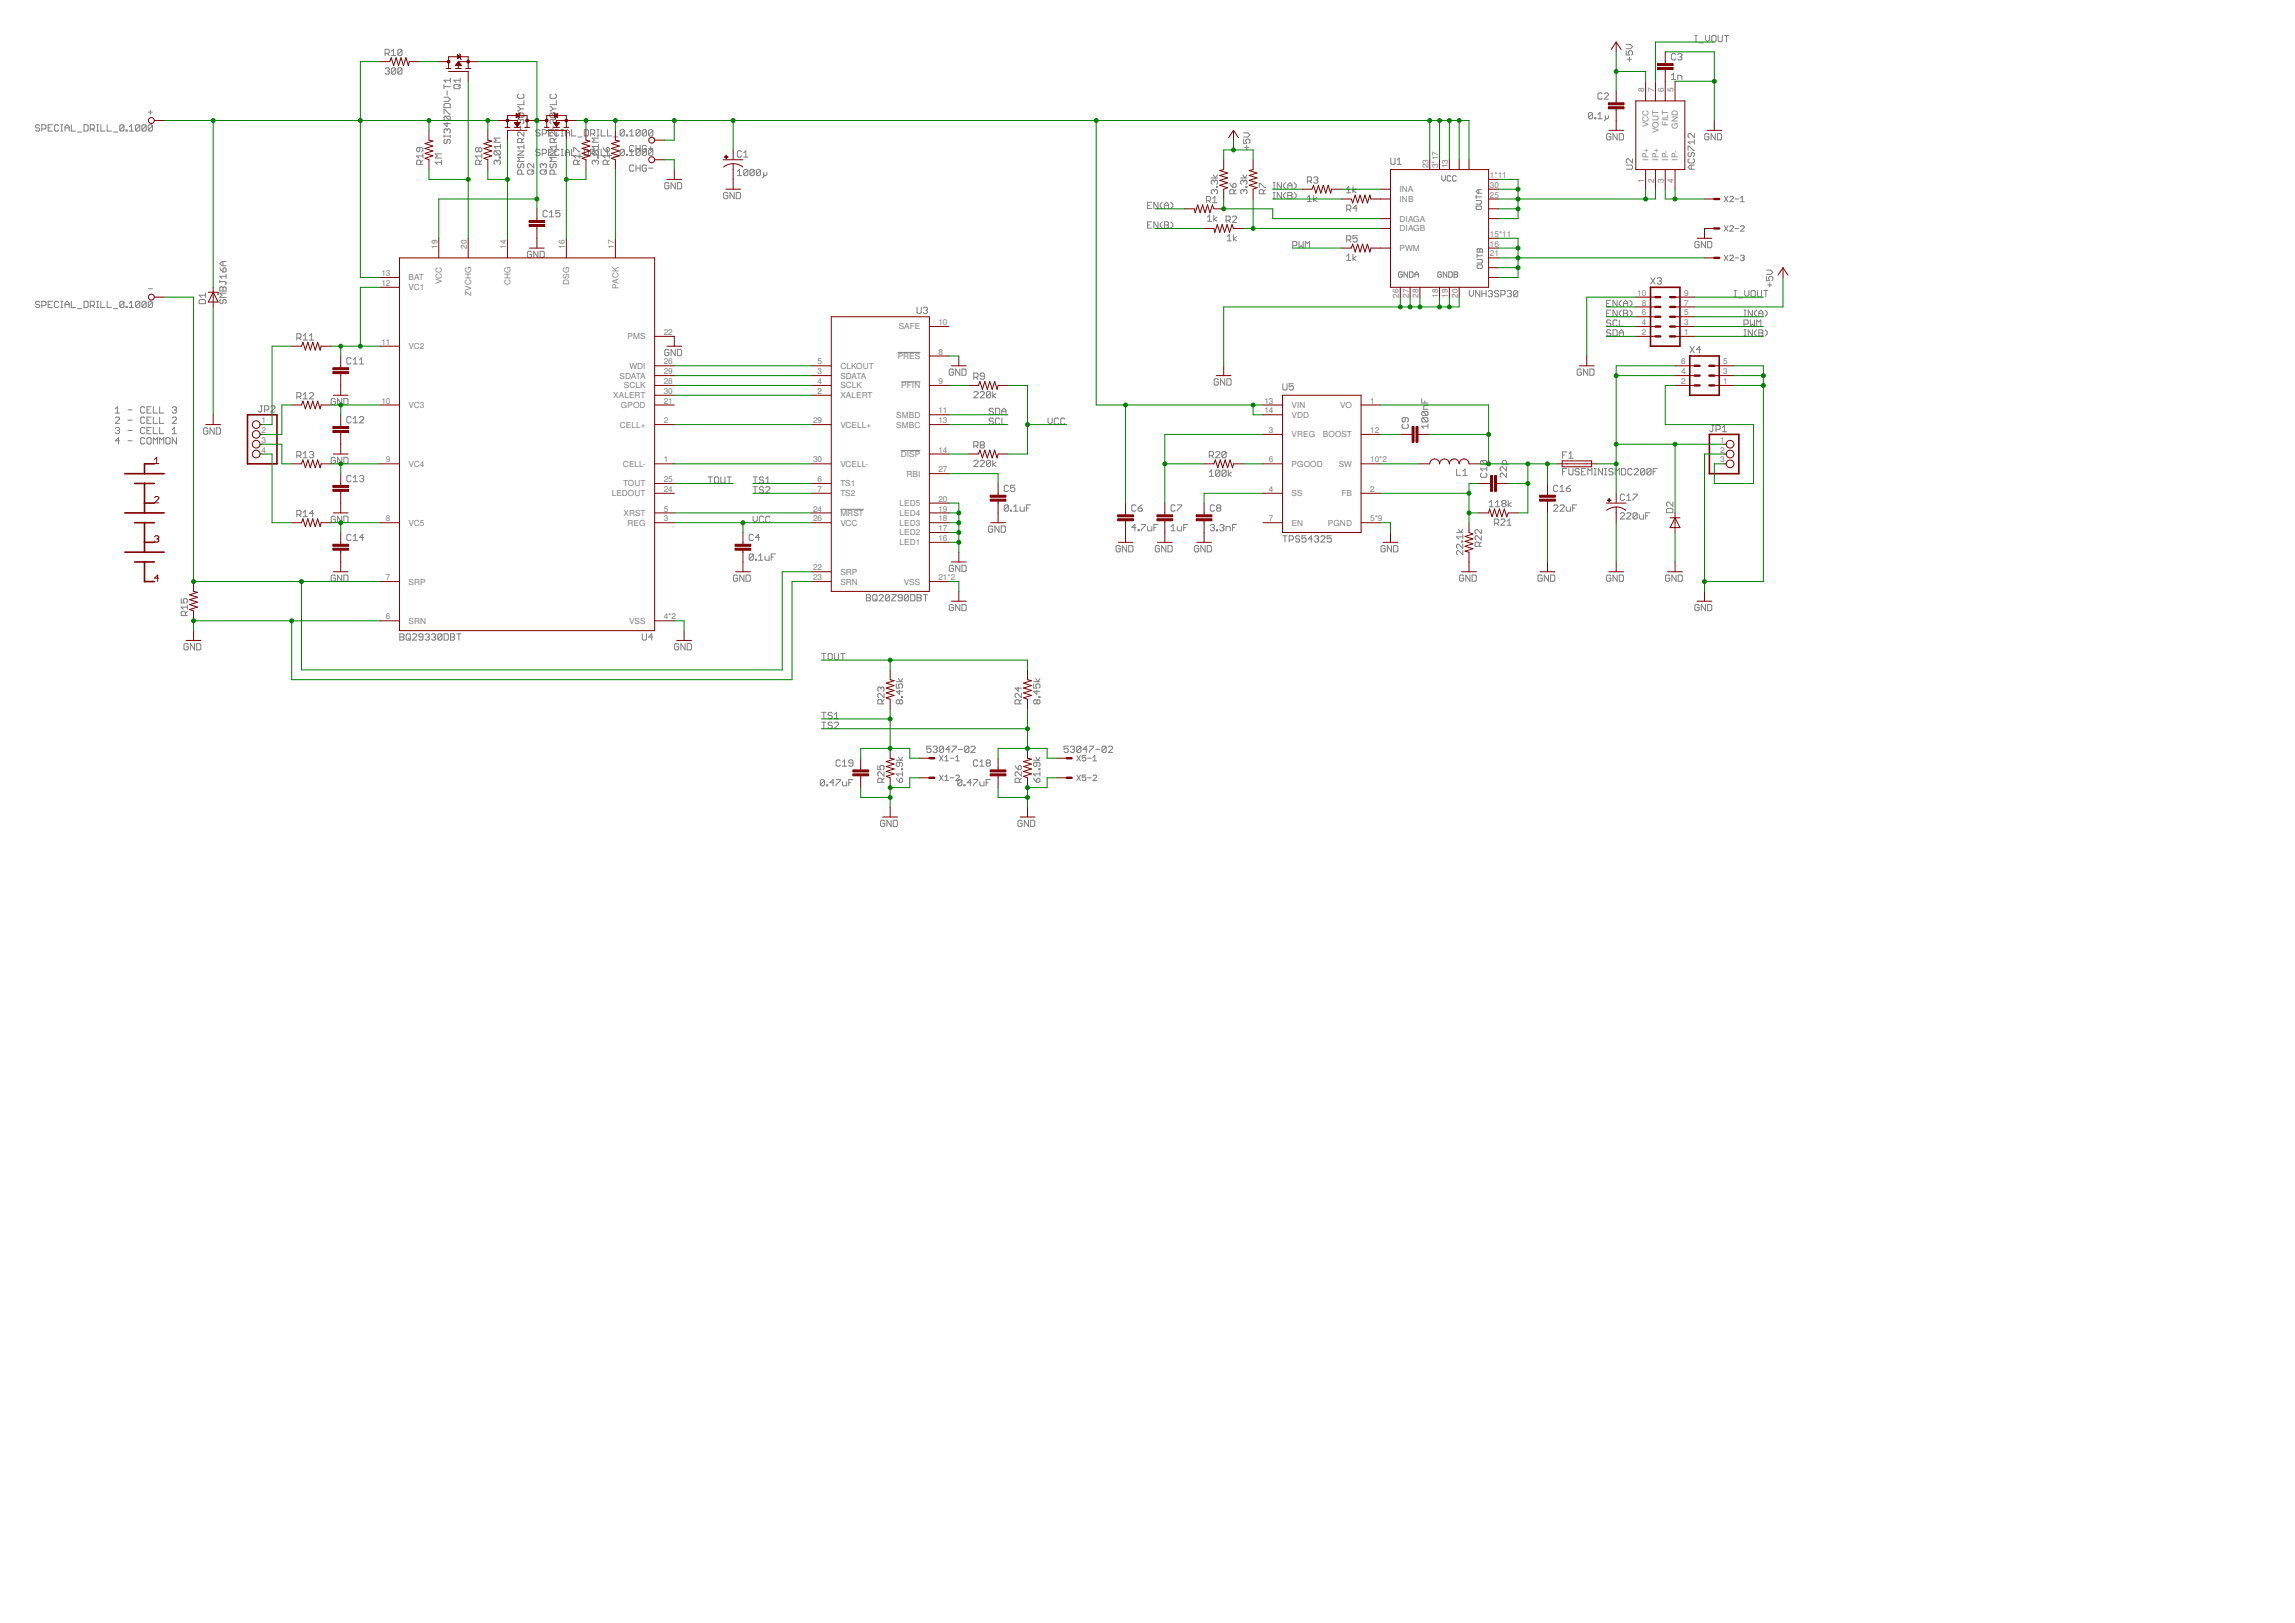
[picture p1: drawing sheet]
<svg xmlns="http://www.w3.org/2000/svg" width="594mm" height="420mm" viewBox="0 0 594 420" stroke-linecap="round" stroke-linejoin="round" font-family="sans-serif">
<defs><g id="words">
<g font-size="2.1" fill="#808080">
<text x="425.6" y="23.8" transform="rotate(-90 425.6 23.8)">8</text>
<text x="428.2" y="23.8" transform="rotate(-90 428.2 23.8)">7</text>
<text x="430.7" y="23.8" transform="rotate(-90 430.7 23.8)">6</text>
<text x="433.2" y="23.8" transform="rotate(-90 433.2 23.8)">5</text>
<text x="426.7" y="32.9" transform="rotate(-90 426.7 32.9)">VCC</text>
<text x="429.3" y="34.4" transform="rotate(-90 429.3 34.4)">VOUT</text>
<text x="431.8" y="32.7" transform="rotate(-90 431.8 32.7)">FILT</text>
<text x="434.4" y="33.3" transform="rotate(-90 434.4 33.3)">GND</text>
<text x="426.7" y="41.6" transform="rotate(-90 426.7 41.6)">IP+</text>
<text x="429.3" y="41.6" transform="rotate(-90 429.3 41.6)">IP+</text>
<text x="431.8" y="41.6" transform="rotate(-90 431.8 41.6)">IP-</text>
<text x="434.4" y="41.6" transform="rotate(-90 434.4 41.6)">IP-</text>
<text x="369.7" y="43.5" transform="rotate(-90 369.7 43.5)">23</text>
<text x="372.3" y="43.5" transform="rotate(-90 372.3 43.5)">3*17</text>
<text x="374.8" y="43.5" transform="rotate(-90 374.8 43.5)">13</text>
<text x="385.7" y="46.1">1*11</text>
<text x="425.6" y="47.4" transform="rotate(-90 425.6 47.4)">1</text>
<text x="428.2" y="47.4" transform="rotate(-90 428.2 47.4)">2</text>
<text x="430.7" y="47.4" transform="rotate(-90 430.7 47.4)">3</text>
<text x="433.2" y="47.4" transform="rotate(-90 433.2 47.4)">4</text>
<text x="362.3" y="49.7">INA</text>
<text x="362.3" y="52.3">INB</text>
<text x="385.7" y="48.6">30</text>
<text x="385.7" y="51.2">25</text>
<text x="362.3" y="57.4">DIAGA</text>
<text x="362.3" y="59.9">DIAGB</text>
<text x="113.2" y="64.4" transform="rotate(-90 113.2 64.4)">19</text>
<text x="120.9" y="64.4" transform="rotate(-90 120.9 64.4)">20</text>
<text x="131" y="64.4" transform="rotate(-90 131 64.4)">14</text>
<text x="146.3" y="64.4" transform="rotate(-90 146.3 64.4)">16</text>
<text x="158.9" y="64.4" transform="rotate(-90 158.9 64.4)">17</text>
<text x="362.3" y="65">PWM</text>
<text x="385.7" y="61.3">15*11</text>
<text x="385.7" y="63.9">16</text>
<text x="98.7" y="71.5">13</text>
<text x="385.7" y="66.4">21</text>
<text x="98.7" y="74">12</text>
<text x="105.8" y="72.6">BAT</text>
<text x="105.8" y="75.1">VC1</text>
<text x="114.4" y="73.6" transform="rotate(-90 114.4 73.6)">VCC</text>
<text x="122" y="76.6" transform="rotate(-90 122 76.6)">ZVCHG</text>
<text x="132.1" y="73.9" transform="rotate(-90 132.1 73.9)">CHG</text>
<text x="147.4" y="73.8" transform="rotate(-90 147.4 73.8)">DSG</text>
<text x="160.1" y="74.7" transform="rotate(-90 160.1 74.7)">PACK</text>
<text x="362.1" y="77.1" transform="rotate(-90 362.1 77.1)">26</text>
<text x="364.7" y="77.1" transform="rotate(-90 364.7 77.1)">27</text>
<text x="367.2" y="77.1" transform="rotate(-90 367.2 77.1)">28</text>
<text x="372.3" y="77.1" transform="rotate(-90 372.3 77.1)">18</text>
<text x="374.8" y="77.1" transform="rotate(-90 374.8 77.1)">19</text>
<text x="377.4" y="77.1" transform="rotate(-90 377.4 77.1)">20</text>
<text x="423.8" y="76.6">10</text>
<text x="435.9" y="76.6">9</text>
<text x="425" y="81.6">6</text>
<text x="425" y="79.1">8</text>
<text x="435.9" y="81.6">5</text>
<text x="435.9" y="79.1">7</text>
<text x="98.7" y="89.3">11</text>
<text x="162.5" y="87.8">PMS</text>
<text x="171.8" y="86.7">22</text>
<text x="232.6" y="85.3">SAFE</text>
<text x="242.9" y="84.2">10</text>
<text x="425" y="86.7">2</text>
<text x="425" y="84.2">4</text>
<text x="435.9" y="86.7">1</text>
<text x="435.9" y="84.2">3</text>
<text x="105.8" y="90.4">VC2</text>
<text x="162.9" y="95.5">WDI</text>
<text x="171.8" y="94.3">26</text>
<text x="211.7" y="94.3">5</text>
<text x="217.5" y="95.5">CLKOUT</text>
<text x="232.4" y="92.9">PRES</text>
<text x="242.9" y="91.8">8</text>
<text x="435.1" y="94.3">6</text>
<text x="446.1" y="94.3">5</text>
<text x="160.4" y="98">SDATA</text>
<text x="161.5" y="100.5">SCLK</text>
<text x="171.8" y="96.9">29</text>
<text x="171.8" y="99.4">28</text>
<text x="171.8" y="102">30</text>
<text x="211.7" y="96.9">3</text>
<text x="211.7" y="99.4">4</text>
<text x="211.7" y="102">2</text>
<text x="217.5" y="98">SDATA</text>
<text x="217.5" y="100.5">SCLK</text>
<text x="233.3" y="100.5">PFIN</text>
<text x="242.9" y="99.4">9</text>
<text x="435.1" y="99.4">2</text>
<text x="435.1" y="96.9">4</text>
<text x="446.1" y="99.4">1</text>
<text x="446.1" y="96.9">3</text>
<text x="98.7" y="104.5">10</text>
<text x="105.8" y="105.6">VC3</text>
<text x="158.8" y="103.1">XALERT</text>
<text x="160.7" y="105.6">GPOD</text>
<text x="171.8" y="104.5">21</text>
<text x="217.5" y="103.1">XALERT</text>
<text x="242.9" y="107">11</text>
<text x="327.3" y="104.5">13</text>
<text x="327.3" y="107">14</text>
<text x="334.4" y="105.6">VIN</text>
<text x="347" y="105.6">VO</text>
<text x="354.7" y="104.5">1</text>
<text x="67.7" y="109.6">1</text>
<text x="67.7" y="112.1">2</text>
<text x="160.5" y="110.7">CELL+</text>
<text x="171.8" y="109.6">2</text>
<text x="210.5" y="109.6">29</text>
<text x="217.5" y="110.7">VCELL+</text>
<text x="232" y="108.2">SMBD</text>
<text x="232" y="110.7">SMBC</text>
<text x="242.9" y="109.6">13</text>
<text x="328.5" y="112.1">3</text>
<text x="334.4" y="108.2">VDD</text>
<text x="334.4" y="113.2">VREG</text>
<text x="342.5" y="113.2">BOOST</text>
<text x="354.7" y="112.1">12</text>
<text x="67.7" y="114.7">3</text>
<text x="67.7" y="117.2">4</text>
<text x="99.9" y="119.7">9</text>
<text x="171.8" y="119.7">1</text>
<text x="210.5" y="119.7">30</text>
<text x="233.2" y="118.3">DISP</text>
<text x="242.9" y="117.2">14</text>
<text x="328.5" y="119.7">6</text>
<text x="354.7" y="119.7">10*2</text>
<text x="445.3" y="114.7">1</text>
<text x="445.3" y="117.2">2</text>
<text x="445.3" y="119.7">3</text>
<text x="105.8" y="120.8">VC4</text>
<text x="161.3" y="120.8">CELL-</text>
<text x="161.3" y="125.9">TOUT</text>
<text x="171.8" y="124.8">25</text>
<text x="211.7" y="124.8">6</text>
<text x="217.5" y="125.9">TS1</text>
<text x="217.5" y="120.8">VCELL-</text>
<text x="234.6" y="123.4">RBI</text>
<text x="242.9" y="122.3">27</text>
<text x="334.4" y="120.8">PGOOD</text>
<text x="346.6" y="120.8">SW</text>
<text x="158.3" y="128.5">LEDOUT</text>
<text x="171.8" y="127.3">24</text>
<text x="211.7" y="127.3">7</text>
<text x="217.5" y="128.5">TS2</text>
<text x="232.9" y="131">LED5</text>
<text x="242.9" y="129.9">20</text>
<text x="328.5" y="127.3">4</text>
<text x="334.4" y="128.5">SS</text>
<text x="347.2" y="128.5">FB</text>
<text x="354.7" y="127.3">2</text>
<text x="99.9" y="135">8</text>
<text x="105.8" y="136.1">VC5</text>
<text x="161.4" y="133.5">XRST</text>
<text x="162.4" y="136.1">REG</text>
<text x="171.8" y="135">3</text>
<text x="171.8" y="132.4">5</text>
<text x="210.5" y="132.4">24</text>
<text x="210.5" y="135">26</text>
<text x="217.5" y="133.5">MRST</text>
<text x="217.5" y="136.1">VCC</text>
<text x="232.9" y="136.1">LED3</text>
<text x="232.9" y="133.5">LED4</text>
<text x="242.9" y="137.5">17</text>
<text x="242.9" y="135">18</text>
<text x="242.9" y="132.4">19</text>
<text x="328.5" y="135">7</text>
<text x="334.4" y="136.1">EN</text>
<text x="343.7" y="136.1">PGND</text>
<text x="354.7" y="135">5*9</text>
<text x="232.9" y="141.2">LED1</text>
<text x="232.9" y="138.6">LED2</text>
<text x="242.9" y="140">16</text>
<text x="210.5" y="147.7">22</text>
<text x="217.5" y="148.8">SRP</text>
<text x="99.9" y="150.2">7</text>
<text x="105.8" y="151.3">SRP</text>
<text x="210.5" y="150.2">23</text>
<text x="217.5" y="151.3">SRN</text>
<text x="234" y="151.3">VSS</text>
<text x="242.9" y="150.2">21*2</text>
<text x="99.9" y="160.4">6</text>
<text x="105.8" y="161.5">SRN</text>
<text x="162.9" y="161.5">VSS</text>
<text x="171.8" y="160.4">4*2</text>
</g>
</g></defs>
<g fill="none" stroke="#808080" stroke-width=".26">
<path d="M99.7 17.8l.3-.2h.5l.3 .2-.3 .6M99.7 13.8h.8l.3-.2v-.6l-.3-.2h-.8v1.6M100.2 18.4h.3M100.2 13.8l.6 .6M100.5 18.4l.3 .2-.3 .6h-.5l-.3-.3M101.3 13.3l.6-.5v1.6M101.3 14.4h1.1M102.4 17.8l-.2-.2h-.6l-.3 .2v1.1M102.4 17.8v1.1l-.2 .3h-.6l-.3-.3M102.4 17.8l-1.1 1.1M104.1 13l-1.1 1.1M104.1 13l-.3-.2h-.5l-.3 .2v1.1"/>
<path d="M104.1 17.8l-.3-.2h-.5l-.3 .2v1.1M104.1 17.8v1.1l-.3 .3h-.5l-.3-.3M104.1 13v1.1l-.3 .3h-.5l-.3-.3M104.1 17.8l-1.1 1.1M421 13.2v1h.8l-.3-.5 .3-.5h.5l.3 .2v.6l-.3 .2M421 11.5h1.1l.5 .6-.5 .5h-1.1M421.2 15.3h1.1M421.8 14.8v1.1M432.6 19.5l.6-.5v1.6M433.7 14.2l-.2-.3h-.6l-.3 .3v1l.3 .3h.6l.2-.3M434.3 14.2l.3-.3h.5l.3 .3-.3 .5M434.8 14.7h.3"/>
<path d="M435.1 14.7l.3 .3-.3 .5h-.5l-.3-.3M438.7 10.8h.6M438.7 9.2h.6M439 9.2v1.6M439.8 11.1h1.1M441.5 9.2v1.1l.5 .5 .6-.5v-1.1M443.4 9.2h.5l.3 .3v1l-.3 .3h-.5l-.3-.3v-1zM444.8 9.2v1.3l.2 .3h.6l.2-.3v-1.3M446.4 9.2h1.1M446.9 9.2v1.6M10.3 32.6l-.3-.3h-.5l-.3 .5 .3 .3h.5l.3 .6-.3 .2h-.5l-.3-.2M10.8 33.4h.8l.3-.3v-.5l-.3-.3h-.8v1.6"/>
<path d="M12.5 33.1h.5M13.5 32.3h-1v1.6h1M15.2 32.6l-.3-.3h-.5l-.3 .3v1.1l.3 .2h.5l.3-.2M15.7 32.3h.6M15.7 33.9h.6M16 32.3v1.6M16.8 33.1h1.1M16.8 33.9v-1.1l.6-.5 .5 .5v1.1M18.5 32.3v1.6h1M20.1 34.2h1.1M21.7 32.3h.8l.3 .3v1.1l-.3 .2h-.8zM23.4 33.4h.8l.2-.3v-.5l-.2-.3h-.8v1.6"/>
<path d="M23.9 33.4l.5 .5M25 32.3h.5M25 33.9h.5M25.3 32.3v1.6M26.1 32.3v1.6h1.1M27.7 32.3v1.6h1.1M29.4 34.2h1.1M32.1 32.6l-.3-.3h-.5l-.3 .3v1.1M32.1 32.6v1.1l-.3 .2h-.5l-.3-.2M32.1 32.6l-1.1 1.1M32.6 33.7h.3v.2h-.3zM33.5 33.9h1"/>
<path d="M33.5 32.8l.5-.5v1.6M36.2 32.6l-.3-.3h-.5l-.3 .3v1.1M36.2 32.6v1.1l-.3 .2h-.5l-.3-.2M36.2 32.6l-1.1 1.1M37.8 32.6l-.3-.3h-.5l-.3 .3v1.1M37.8 32.6v1.1l-.3 .2h-.5l-.3-.2M37.8 32.6l-1.1 1.1M38.4 29h1.1M38.9 28.5v1.1M39.5 32.6l-.3-.3h-.5l-.3 .3v1.1M39.5 32.6v1.1l-.3 .2h-.5l-.3-.2M39.5 32.6l-1.1 1.1"/>
<path d="M108.7 38.2v.8l-.3 .3-.6-.3v-.5l.3-.3h1.1l.3 .3v.5l-.3 .3M109.5 39.8v1.1M114.3 39.8h-1.7l.6 .6-.6 .5h1.7M114.9 21.9v1.1M114.9 29.5v-1.1h.3l1.1 1.1h.3M114.9 35v.5M114.9 35.2h1.7M114.9 25.2h1.1l.6 .5-.6 .5h-1.1M114.9 22.4h1.7M115.2 36.1l-.3 .2v.6l.6 .3 .2-.3v-.6l.6-.2 .3 .2v.6l-.3 .3M115.2 26.8h1.1l.3 .3v.8h-1.7v-.8zM115.2 30.1l-.3 .3v.5l.3 .3h1.1"/>
<path d="M115.2 30.1h1.1l.3 .3v.5l-.3 .3M115.2 30.1l1.1 1.1M115.7 33.6l-.2-.3-.6 .3v.6l.3 .2M115.7 23.5v1.1M115.7 31.7v1.1l-.8-.8h1.7M115.7 33.6v.3M115.7 33.6l.3-.3 .6 .3v.6l-.3 .2M116.6 20.3v1M116.6 35v.5M116.6 20.8h-1.7l.6 .5M117.8 21.9h1l.3 .3v.5l-.3 .3h-1l-.3-.3v-.5zM119.1 20.8h-1.6l.5 .5"/>
<path d="M119.1 20.3v1M119.1 21.9l-.5 .5M123.9 38.5l-.3-.3-.5 .3v.5l.3 .3 .5-.3M123.9 38.5l.3-.3 .5 .3v.5l-.3 .3-.5-.3M123.9 38.5v.5M124.7 39.8v1.1M128.2 39l-.3 .3v.5l.3 .3h1M128.2 39h1l.3 .3v.5l-.3 .3M128.2 39l1 1.1M129.5 37.9h-1.6l.5 .6M129.5 35.8h-1.6l.5 .5-.5 .5h1.6M129.5 37.4v1.1"/>
<path d="M134 39.1h1.6l-1.6 1.1h1.6M134 27.6h.3l.5 .6M134.3 29.3l-.3 .2v.6l.3 .3h1M134.3 29.3h1l.3 .2v.6l-.3 .3M134.3 24.4l-.3 .2v.6l.3 .3h1l.3-.3v-.6l-.3-.2M134.3 29.3l1 1.1M134.8 31.2l-.3-.3-.5 .3v.5l.3 .3M134.8 31.2l.3-.3 .5 .3v.5l-.3 .3M134.8 28.2l-.5 .5h-.3M134.8 28.2h.8M134.8 31.2v.3M134.8 32.6v1"/>
<path d="M135.1 36.9v-.8l-.3-.3h-.5l-.3 .3v.8h1.6M135.6 34.2v1.1l-1.1-1.1-.5 .3v.5l.3 .3M135.6 38h-1.6l.5 .5M135.6 26v1.1h-1.6M135.6 37.5v1M135.6 35.8l-.5 .6M139.8 38.9l-.3-.2h-.5l-.3 .2 .3 .6h.5l.3 .2-.3 .6h-.5l-.3-.3M139.8 33.8l-.3-.2h-.5l-.3 .2 .3 .6h.5l.3 .2-.3 .6h-.5l-.3-.3M140.4 34.6h.8l.2-.2v-.6l-.2-.2h-.8v1.6M140.4 39.7h.8l.2-.2v-.6l-.2-.2h-.8v1.6M142 39.5h.5M142 34.4h.5"/>
<path d="M142.4 39.1h1.6l-1.6 1.1h1.6M142.4 27.6h.2l.6 .6M142.6 24.4l-.2 .2v.6l.2 .3h1.1l.3-.3v-.6l-.3-.2M142.6 29.3l-.2 .2v.6l.2 .3h1.1M142.6 29.3h1.1l.3 .2v.6l-.3 .3M142.6 29.3l1.1 1.1M143.1 33.6h-1.1v1.6h1.1M143.1 38.7h-1.1v1.6h1.1M143.2 31.2l-.3-.3-.5 .3v.5l.2 .3M143.2 31.2v.3M143.2 32.6v1M143.2 31.2l.2-.3 .6 .3v.5l-.3 .3"/>
<path d="M143.2 28.2l-.6 .5h-.2M143.2 28.2h.8M143.4 36.9v-.8l-.2-.3h-.6l-.2 .3v.8h1.6M144 34.2v1.1l-1.1-1.1-.5 .3v.5l.2 .3M144 26v1.1h-1.6M144 37.5v1M144 38h-1.6l.5 .5M144 35.8l-.6 .6M144.7 33.8l-.3-.2h-.5l-.3 .2v1.1l.3 .3h.5l.3-.3M144.7 38.9l-.3-.2h-.5l-.3 .2v1.1l.3 .3h.5l.3-.3M145.3 33.6h.5M145.3 35.2h.5"/>
<path d="M145.3 38.7h.5M145.5 33.6v1.6M145.5 38.7v1.6M146.3 39.5h1.1M146.3 34.4h1.1M146.3 35.2v-1.1l.6-.5 .5 .5v1.1M148 33.6v1.6h1.1M148 38.7v1.6h1.1M148.5 39.3v-1.1h.3l1 1.1h.3M149.6 35.5h1.1M150.1 39.8v1.1M151.3 38.7h.8l.2 .2v1.1l-.2 .3h-.8z"/>
<path d="M151.3 33.6h.8l.2 .2v1.1l-.2 .3h-.8zM152.9 34.6h.8l.3-.2v-.6l-.3-.2h-.8v1.6M152.9 39.7h.8l.3-.2v-.6l-.3-.2h-.8v1.6M153.4 34.6l.6 .6M153.4 39.7l.6 .6M153.6 39l-.3 .3v.5l.3 .3h1M153.6 39h1l.3 .3v.5l-.3 .3M153.6 39l1 1.1M154.5 33.6h.6M154.5 35.2h.6M154.5 38.7h.6M154.8 33.6v1.6"/>
<path d="M154.8 38.7v1.6M154.9 37.4v1.1M154.9 37.9h-1.6l.5 .6M154.9 35.8h-1.6l.5 .5-.5 .5h1.6M155.6 33.6v1.6h1.1M155.6 38.7v1.6h1.1M156.1 38.2l.8 1.1M156.9 38.5l.3-.3 .5 .3v.5l-.2 .3h-.6zM157.3 33.6v1.6h1M157.3 38.7v1.6h1M157.7 39.8v1.1M158.9 35.5h1.1"/>
<path d="M161.6 33.8l-.2-.2h-.6l-.3 .2v1.1M161.6 33.8v1.1l-.2 .3h-.6l-.3-.3M161.6 38.9l-.2-.2h-.6l-.3 .2v1.1M161.6 38.9v1.1l-.2 .3h-.6l-.3-.3M161.6 33.8l-1.1 1.1M161.6 38.9l-1.1 1.1M162.2 34.9h.3v.3h-.3zM163 35.2h1.1M163 34.1l.5-.5v1.6M163 39.2l.5-.5v1.6M164.1 37.9l-.3-.3h-.5l-.3 .3v1.1l.3 .3h.5l.3-.3M164.6 37.6v2.4"/>
<path d="M164.6 38.9l.3-.2h.5l.3 .2-1.1 1.1M164.6 38.4h1.1M165.7 33.8l-.3-.2h-.5l-.3 .2v1.1M165.7 33.8v1.1l-.3 .3h-.5l-.3-.3M165.7 37.6v2.4l-.3 .3h-.5l-.3-.3M165.7 33.8l-1.1 1.1M166.3 38.9l.2-.2h.6l.2 .2-1 1.1M166.3 39l.2 .3h.6l.2-.3M166.8 38.4h.5v1.6l-.2 .3h-.6l-.2-.3M167.3 33.8l-.2-.2h-.6l-.2 .2v1.1M167.3 33.8v1.1l-.2 .3h-.6l-.2-.3M167.3 37.9l-.2-.3h-.6l-.2 .3v2.1"/>
<path d="M167.3 33.8l-1 1.1M167.9 38.4h1.1M168.4 37.9v1.1M169 33.8l-.3-.2h-.5l-.3 .2v1.1M169 33.8v1.1l-.3 .3h-.5l-.3-.3M169 38.9l-.3-.2h-.5l-.3 .2v1.1M169 38.9v1.1l-.3 .3h-.5l-.3-.3M169 33.8l-1.1 1.1M169 38.9l-1.1 1.1M192 39.3l-.3-.3h-.6l-.2 .3v1.1l.2 .3h.6l.3-.3M192.5 39.6l.6-.6v1.7M321.9 36v1.1h.8l-.2-.5 .2-.6h.6l.3 .3v.5l-.3 .3"/>
<path d="M321.9 34.4h1.1l.6 .5-.6 .6h-1.1M322.2 38.2h1.1M322.7 37.7v1.1M412.3 29.4l-.3-.3h-.5l-.3 .3v1.1M412.3 29.4v1.1l-.3 .3h-.5l-.3-.3M412.3 29.4l-1.1 1.1M412.8 30.5h.3v.3h-.3zM413.6 30.8h1.1M413.6 29.7l.6-.6v1.7M414.7 24.3l-.3-.3h-.5l-.3 .3v1.1l.3 .3h.5l.3-.3M415.3 24.3l.2-.3h.6l.2 .3v.3l-1 1.1h1M415.5 29.9v1.1l-.2 .3"/>
<path d="M416.3 29.9v.6l-.2 .3-.6-.3M417 34.9l-.3-.3h-.5l-.3 .3v1l.3 .3h.5l.3-.3v-.5h-.6M418.6 34.6v1.6l-1.1-1.6v1.6M419.2 34.6h.8l.2 .3v1l-.2 .3h-.8zM432.6 20.6h1.1M434.3 20.6v-1.1h.8l.3 .3v.8M437 38.9v-1.1h.2l1.1 1.1h.3M437.2 39.5l-.2 .2v.6l.2 .3 .6-.3v-.6l.2-.2 .6 .2v.6l-.3 .3M438.6 34.6v1l-1.1-1-.5 .2v.6l.2 .2M438.6 36.2v1.1M438.6 36.7h-1.6l.5 .6M442.4 34.9l-.3-.3h-.5l-.3 .3v1l.3 .3h.5l.3-.3v-.5h-.6"/>
<path d="M444 34.6v1.6l-1.1-1.6v1.6M444.6 34.6h.8l.2 .3v1l-.2 .3h-.8zM108.9 42.5v-.8l-.2-.2h-.6l-.3 .2v.8h1.7M109.5 40.4h-1.7l.6 .5M109.5 41.5l-.6 .5M114.3 42h-1.7l.6 .5M114.3 41.5v1M124.2 42.5v-.8l-.3-.2h-.5l-.3 .2v.8h1.6M124.7 40.4h-1.6l.5 .5M124.7 41.5l-.5 .5M128.7 41.7l-.3-.2-.5 .2v.6l.3 .2M128.7 41.7l.3-.2 .5 .2v.6l-.3 .2"/>
<path d="M128.7 41.7v.3M129.2 40.6h.3v.3h-.3zM134.3 42.4l-.3 .3v.5l.3 .3 .5-.3v-.5l.3-.3 .5 .3v.5l-.3 .3M135.1 45.1v-.8l-.3-.3h-.5l-.3 .3v.8h1.6M135.6 40.7h-1.6l.5 .6-.5 .5h1.6M136.5 44.3l.3-.3h1.1l.3 .3v.5l-.3 .3h-1.1l-.3-.3zM138.2 42.4v1.1l-1.1-1.1h-.3l-.3 .3v.5l.3 .3M138.2 44l-.6 .6M140.1 44h1.1l.3 .3v.5l-.3 .3h-1.1l-.3-.3v-.5zM140.6 42.7l-.2-.3-.6 .3v.5l.3 .3M140.6 42.7l.3-.3 .6 .3v.5l-.3 .3M140.6 42.7v.2"/>
<path d="M141.5 44l-.6 .6M141.7 54.8l-.3-.3h-.5l-.3 .3v1.1l.3 .2h.5l.3-.2M142.2 56.1h1.1M142.2 55.1l.6-.6v1.6M142.6 42.4l-.2 .3v.5l.2 .3 .6-.3v-.5l.2-.3 .6 .3v.5l-.3 .3M143.4 45.1v-.8l-.2-.3h-.6l-.2 .3v.8h1.6M144 40.7h-1.6l.5 .6-.5 .5h1.6M144.9 54.5h-1v.8l.5-.2 .5 .2v.6l-.2 .2h-.6l-.2-.2M145.3 40.3h.5M146.3 40.3v-1.1l.6-.5 .5 .5v1.1M149.6 42.5v-.8l-.3-.2h-.5l-.3 .2v.8h1.6M149.6 40.5h1.1"/>
<path d="M150.1 40.4h-1.6l.5 .5M150.1 41.5l-.5 .5M154.1 41.7l-.3-.2-.5 .2v.6l.3 .2M154.1 41.7l.3-.2 .5 .2v.6l-.3 .2M154.1 41.7v.3M154.5 40.3h.6M154.6 40.6h.3v.3h-.3zM157.2 42.5v-.8l-.3-.2h-.5l-.3 .2v.8h1.6M157.7 41.5l-.5 .5M157.7 40.4h-1.6l.6 .5M158.9 40.5h1.1M162.2 40h.3v.3h-.3z"/>
<path d="M163 40.3h1.1M164.1 43l-.3-.3h-.5l-.3 .3v1.1l.3 .2h.5l.3-.2M164.6 42.7v1.6M164.6 43.5h1.1M165.7 42.7v1.6M167.3 43l-.2-.3h-.6l-.2 .3v1.1l.2 .2h.6l.2-.2v-.6h-.5M167.9 43.5h1.1M173.2 47.5l-.3-.2h-.5l-.3 .2v1.1l.3 .3h.5l.3-.3v-.5h-.6M174.8 47.3v1.6l-1.1-1.6v1.6M175.3 47.3h.9l.2 .2v1.1l-.2 .3h-.9zM188.4 50.1l-.3-.3h-.5l-.3 .3v1.1l.3 .2h.5l.3-.2v-.6h-.5M190 49.8v1.6l-1-1.6v1.6"/>
<path d="M190.6 49.8h.8l.3 .3v1.1l-.3 .2h-.8zM190.9 44.4l.5-.5v1.6M190.9 45.5h1.1M192.5 40.7h1.1M193.6 44.1v1.1l-.3 .3h-.5l-.3-.3M193.6 44.1l-.3-.2h-.5l-.3 .2v1.1M193.6 44.1l-1.1 1.1M195.2 44.1v1.1l-.2 .3h-.6l-.3-.3M195.2 44.1l-.2-.2h-.6l-.3 .2v1.1M195.2 44.1l-1.1 1.1M196.9 44.1v1.1l-.3 .3h-.6l-.2-.3M196.9 44.1l-.3-.2h-.6l-.2 .2v1.1"/>
<path d="M196.9 44.1l-1.1 1.1M197.7 44.7v1l-.3 .3M198.5 44.7v.5l-.3 .3-.5-.3M297.1 58.3h.5M297.1 53.2h.5M298.1 52.4h-1v1.6h1M298.1 57.4h-1v1.7h1M299.8 52.4v1.6l-1.1-1.6v1.6M299.8 57.4v1.7l-1.1-1.7v1.7M300.9 57.4l-.6 .6v.5l.6 .6M300.9 52.4l-.6 .5v.5l.6 .6M301.4 57.4h.8l.3 .3-.3 .6 .3 .5-.3 .3h-.8z"/>
<path d="M301.4 58.3h.8M301.4 54v-1.1l.6-.5 .5 .5v1.1M301.4 53.2h1.1M303 57.4l.6 .6v.5l-.6 .6M303 52.4l.6 .5v.5l-.6 .6M312.3 51.9h.8l.3-.2v-.6l-.3-.2h-.8v1.6M312.6 56.2l.5-.5v1.6M312.6 57.3h1M312.8 51.9l.6 .6M313.5 46.1h1.7M313.9 51.4l.6-.5v1.6M313.9 52.5h1.1"/>
<path d="M314.1 45.3l.5 .8 .6-.8M314.2 55.7v1.6M314.3 46.9v.3M314.3 49.4v.2M314.3 49.4l-.2-.3-.6 .3v.5l.3 .3M314.3 46.9l-.2-.3-.6 .3v.6l.3 .2M314.3 49.4l.3-.3 .6 .3v.5l-.3 .3M314.3 46.9l.3-.3 .6 .3v.6l-.3 .2M314.9 48.3h.3v.2h-.3zM315 56.2l-.8 .5 .8 .6M317.4 57h.8l.3-.3v-.5l-.3-.3h-.8v1.7M317.9 57l.6 .6"/>
<path d="M318.3 47.5l.9 1M319 56.2l.3-.3h.5l.3 .3v.3l-1.1 1.1h1.1M319.2 47.7l.5-.2 .3 .2v.6l-.3 .2h-.5zM319.4 50.2v-.8l-.2-.3h-.6l-.3 .3v.8h1.7M320 49.1l-.6 .5M321.2 46.1h1.6M321.7 45.3l.5 .8 .6-.8M322 49.4l-.3-.3-.5 .3v.5l.2 .3M322 49.4l.2-.3 .6 .3v.5l-.3 .3M322 46.9l-.3-.3-.5 .3v.6l.2 .2M322 46.9l.2-.3 .6 .3v.6l-.3 .2M322 46.9v.3"/>
<path d="M322 49.4v.2M322.5 48.3h.3v.2h-.3zM326 48.5v-1h.2l1.1 1h.3M327 50.2v-.8l-.2-.3h-.6l-.2 .3v.8h1.6M327.6 49.1l-.6 .5M329.5 49.8h.6M329.5 51.4h.6M329.5 47.3h.6M329.5 48.9h.6M329.8 47.3v1.6M329.8 49.8v1.6M331.7 47.3v1.6l-1.1-1.6v1.6"/>
<path d="M331.7 49.8v1.6l-1.1-1.6v1.6M332.8 49.8l-.5 .6v.5l.5 .5M332.8 47.3l-.5 .5v.6l.5 .5M333.4 49.8h.8l.3 .3-.3 .5 .3 .6-.3 .2h-.8zM333.4 50.6h.8M333.4 48.1h1.1M333.4 48.9v-1.1l.5-.5 .6 .5v1.1M335 49.8l.5 .6v.5l-.5 .5M335 47.3l.5 .5v.6l-.5 .5M338.4 51.1l.6-.5v1.6M338.4 52.2h1.1M338.4 46.9h.8l.3-.3v-.5l-.3-.3h-.8v1.6"/>
<path d="M339 46.9l.5 .5M340.1 50.6v1.6M340.1 46.1l.2-.3h.6l.2 .3-.2 .5M340.6 46.6h.3M340.9 51.1l-.8 .6 .8 .5M340.9 46.6l.2 .3-.2 .5h-.6l-.2-.3M348.6 48.8l.5-.5v1.6M348.6 49.9h1.1M348.6 54.2h.8l.3-.3v-.5l-.3-.3h-.8v1.6M349.1 54.2l.6 .5M350.2 48.3v1.6M351 48.8l-.8 .6 .8 .5"/>
<path d="M351.3 53.9h-1.1l.8-.8v1.6M360 40.9v1.4l.3 .2h.5l.3-.2v-1.4M361.7 42.5h1M361.7 41.5l.5-.6v1.6M373.2 45.5v.9l.5 .5 .4-.5v-.9M375.5 45.7l-.2-.2h-.5l-.2 .2v1l.2 .2h.5l.2-.2M377 45.7l-.3-.2h-.4l-.3 .2v1l.3 .2h.4l.3-.2M382.1 50.5v.9M382.1 51.9h1.2l.2 .3v.4l-.2 .3h-1.2M382.1 51h1.4M382.3 53.3h1l.2 .3v.4l-.2 .3h-1l-.2-.3v-.4zM382.8 49.1v.9"/>
<path d="M383.5 49.1h-.9l-.5 .5 .5 .4h.9M421 42.7h1.3l.3 .3v.6l-.3 .2h-1.3M422.6 41.1v1.1l-1.1-1.1-.5 .3v.5l.2 .3M437.2 41.1l-.2 .3v.5l.2 .3h1.1l.3-.3v-.5l-.3-.3M437.8 42.7v1.1M438.6 42.7h-1.1l-.5 .6 .5 .5h1.1M446.4 50.8l.9 1.4M446.4 58.4l.9 1.4M447.3 50.8l-.9 1.4M447.3 58.4l-.9 1.4M447.8 51.1l.2-.3h.5l.2 .3v.2l-.9 .9h.9M447.8 58.7l.2-.3h.5l.2 .3v.2l-.9 .9h.9"/>
<path d="M449.2 51.5h.9M449.2 59.1h.9M450.6 52.2h.9M450.6 51.3l.4-.5v1.4M450.6 58.7l.2-.3h.5l.2 .3v.2l-.9 .9h.9M10.3 78.3l-.3-.3h-.5l-.3 .5 .3 .3h.5l.3 .6-.3 .2h-.5l-.3-.2M10.8 79.1h.8l.3-.3v-.5l-.3-.3h-.8v1.6M12.5 78.8h.5M13.5 78h-1v1.6h1M15.2 78.3l-.3-.3h-.5l-.3 .3v1.1l.3 .2h.5l.3-.2M15.7 78h.6M15.7 79.6h.6"/>
<path d="M16 78v1.6M16.8 79.6v-1.1l.6-.5 .5 .5v1.1M16.8 78.8h1.1M18.5 78v1.6h1M20.1 79.9h1.1M21.7 78h.8l.3 .3v1.1l-.3 .2h-.8zM23.4 79.1h.8l.2-.3v-.5l-.2-.3h-.8v1.6M23.9 79.1l.5 .5M25 78h.5M25 79.6h.5M25.3 78v1.6M26.1 78v1.6h1.1"/>
<path d="M27.7 78v1.6h1.1M29.4 79.9h1.1M32.1 78.3l-.3-.3h-.5l-.3 .3v1.1M32.1 78.3v1.1l-.3 .2h-.5l-.3-.2M32.1 78.3l-1.1 1.1M32.6 79.4h.3v.2h-.3zM33.5 78.5l.5-.5v1.6M33.5 79.6h1M36.2 78.3l-.3-.3h-.5l-.3 .3v1.1M36.2 78.3v1.1l-.3 .2h-.5l-.3-.2M36.2 78.3l-1.1 1.1M37.8 78.3l-.3-.3h-.5l-.3 .3v1.1"/>
<path d="M37.8 78.3v1.1l-.3 .2h-.5l-.3-.2M37.8 78.3l-1.1 1.1M38.4 74.8h1.1M39.5 78.3l-.3-.3h-.5l-.3 .3v1.1M39.5 78.3v1.1l-.3 .2h-.5l-.3-.2M39.5 78.3l-1.1 1.1M51.6 77.8l.2-.3h1.1l.3 .3v.8h-1.6zM53.2 75.9v1.1M53.2 76.4h-1.6l.5 .6M56.9 72.6v.6M56.9 74.5l.3-.2 .5 .2 .6-.2 .2 .2v.8h-1.6zM56.9 72.9h1.4l.2 .3-.2 .5"/>
<path d="M56.9 69.3l.8 1.1M57.2 77.5l-.3 .3v.5l.5 .3 .3-.3v-.5l.6-.3 .2 .3v.5l-.2 .3M57.7 67.7v1.1M57.7 69.6l.6-.3 .2 .3v.6l-.2 .2h-.6zM57.7 74.5v.8M58.5 71v1.1M58.5 75.9h-1.6l.5 .5-.5 .6h1.6M58.5 71.5h-1.6l.5 .6M58.5 67.7h-1.1l-.5 .6 .5 .5h1.1M137.6 65.3l-.3-.3h-.5l-.3 .3v1.1l.3 .3h.5l.3-.3v-.5h-.5M139.2 65v1.7l-1-1.7v1.7M139.8 65h.8l.3 .3v1.1l-.3 .3h-.8z"/>
<path d="M237.4 79.5v1.4l.2 .3h.6l.3-.3v-1.4M239 79.8l.3-.3h.5l.3 .3-.3 .5M317.6 61.3l.6-.6v1.7M317.6 62.4h1.1M319.3 60.7v1.7M320.1 61.3l-.8 .5 .8 .6M334.6 63.6h.8l.3-.3v-.5l-.3-.3h-.8v1.6M336.3 62.5v1.6l.5-.5 .5 .5v-1.6M337.9 64.1v-1.6l.5 .6 .6-.6v1.6M348.6 66.4l.5-.6v1.6M348.6 67.4h1.1M348.6 62.1h.8l.3-.3v-.5l-.3-.3h-.8v1.7"/>
<path d="M349.1 62.1l.6 .6M350.2 65.8v1.6M351 66.4l-.8 .5 .8 .5M351.3 61h-1.1v.8l.6-.2 .5 .2v.6l-.3 .3h-.5l-.3-.3M363 70.6l-.3-.2h-.4l-.3 .2v.9l.3 .3h.4l.3-.3v-.4h-.5M364.4 70.4v1.4l-1-1.4v1.4M364.8 70.4h.7l.3 .2v.9l-.3 .3h-.7zM366.2 71.1h1M366.2 71.8v-1l.5-.4 .5 .4v1M373.1 70.6l-.2-.2h-.5l-.2 .2v.9l.2 .3h.5l.2-.3v-.4h-.4M374.5 70.4v1.4l-.9-1.4v1.4M375 70.4h.7l.2 .2v.9l-.2 .3h-.7z"/>
<path d="M376.4 71.1h.7M376.4 70.4h.7l.2 .2-.2 .5 .2 .4-.2 .3h-.7zM380.3 75.2v1.1l.6 .5 .5-.5v-1.1M382.4 68.8l.2-.2h.9l.3 .2v.5l-.3 .2h-.9l-.2-.2zM382.4 64.6l.2-.3 .5 .3 .4-.3 .3 .3v.7h-1.4zM382.4 65.7v1M382.4 67.2h1.1l.3 .2v.5l-.3 .2h-1.1M382.4 66.2h1.4M383.1 75.2v1.6l-1.1-1.6v1.6M383.1 64.6v.7M383.6 75.2v1.6M383.6 76h1.1"/>
<path d="M384.7 75.2v1.6M385.3 75.5l.2-.3h.6l.2 .3-.2 .5M385.8 76h.3M386.1 76l.2 .3-.2 .5h-.6l-.2-.2M388 75.5l-.3-.3h-.5l-.3 .6 .3 .2h.5l.3 .6-.3 .2h-.5l-.3-.2M388.5 76.3h.8l.3-.3v-.5l-.3-.3h-.8v1.6M390.2 75.5l.2-.3h.6l.2 .3-.2 .5M390.7 76h.3M391 76l.2 .3-.2 .5h-.6l-.2-.2M392.9 75.5l-.3-.3h-.5l-.3 .3v1.1M392.9 75.5v1.1l-.3 .2h-.5l-.3-.2M392.9 75.5l-1.1 1.1"/>
<path d="M415.9 78.6h.5M417 77.7h-1.1v1.7h1.1M418.6 77.7v1.7l-1.1-1.7v1.7M419.7 77.7l-.5 .6v.5l.5 .6M420.3 79.4v-1.1l.5-.6 .5 .6v1.1M420.3 78.6h1M421.9 77.7l.5 .6v.5l-.5 .6M427.3 71.9l1.1 1.6M428.4 71.9l-1.1 1.6M429 72.2l.2-.3h.6l.2 .3-.2 .5M429.5 72.7h.3M429.8 72.7l.2 .3-.2 .5h-.6l-.2-.2"/>
<path d="M439.8 62.8l-.2-.3h-.6l-.3 .3v1.1l.3 .2h.6l.2-.2v-.6h-.5M441.5 62.5v1.6l-1.1-1.6v1.6M442 62.5h.8l.3 .3v1.1l-.3 .2h-.8zM446.4 66.1l.9 1.4M447.3 66.1l-.9 1.4M447.8 66.3l.2-.2h.5l.2 .2v.2l-.9 1h.9M448.9 75.2h.6M448.9 76.8h.6M449.2 66.8h.9M449.2 75.2v1.6M450 77.1h1.1M450.6 66.3l.2-.2h.5l.2 .2-.2 .5"/>
<path d="M451 66.8h.3M451.3 66.8l.2 .2-.2 .5h-.5l-.2-.3M451.6 75.2v1.1l.6 .5 .5-.5v-1.1M453.5 75.2h.6l.3 .3v1.1l-.3 .2h-.6l-.2-.2v-1.1zM454.9 75.2v1.4l.3 .2h.5l.3-.2v-1.4M456.5 75.2h1.1M457.1 75.2v1.6M457.3 71.6v1.1h.8l-.3-.9 .3-.2h.5l.3 .2v.6l-.3 .3M457.3 69.9h1.1l.5 .6-.5 .5h-1.1M457.6 73.8h1M458.1 73.2v1.1M76.8 87.5h.9l.2-.3v-.5l-.2-.3h-.9v1.6"/>
<path d="M77.4 87.5l.5 .5M78.5 87l.5-.6v1.6M78.5 88h1.1M80.1 87l.6-.6v1.6M80.1 88h1.1M90.9 92.9l-.3-.3h-.5l-.3 .3v1.1l.3 .2h.5l.3-.2M91.4 94.2h1.1M91.4 93.2l.6-.6v1.6M93.1 93.2l.5-.6v1.6M93.1 94.2h1M173.2 90.7l-.3-.3h-.5l-.3 .3v1.1l.3 .3h.5l.3-.3v-.5h-.6M174.8 90.4v1.7l-1.1-1.7v1.7"/>
<path d="M175.3 90.4h.9l.2 .3v1.1l-.2 .3h-.9zM232.3 91.2h5.9M233.3 98.8h4.9M239.6 80.3h.2M239.8 80.3l.3 .3-.3 .6h-.5l-.3-.3M246.8 95.8l-.3-.3h-.5l-.3 .3v1.1l.3 .3h.5l.3-.3v-.5h-.5M248.5 95.5v1.7l-1.1-1.7v1.7M249 95.5h.8l.3 .3v1.1l-.3 .3h-.8zM252.1 97.7h.8l.3-.3v-.6l-.3-.2h-.8v1.6M252.6 97.7l.6 .5M254.8 97.4h-.8l-.3-.3 .3-.5h.5l.3 .2v1.1l-.3 .3h-.5l-.3-.3M315.4 98.3l-.3-.2h-.5l-.3 .2v1.1l.3 .3h.5l.3-.3v-.5h-.5"/>
<path d="M317 98.1v1.6l-1.1-1.6v1.6M317.6 98.1h.8l.3 .2v1.1l-.3 .3h-.8zM332.1 99.3v1.4l.3 .3h.5l.3-.3v-1.4M334.8 99.3h-1.1v.9l.6-.3 .5 .3v.5l-.3 .3h-.5l-.3-.3M409.4 95.8l-.3-.3h-.6l-.2 .3v1.1l.2 .3h.6l.3-.3v-.5h-.6M411 95.5v1.7l-1.1-1.7v1.7M411.5 95.5h.9l.2 .3v1.1l-.2 .3h-.9zM415.9 81.1h.5M417 85.6l-.3-.2h-.5l-.3 .5 .3 .3h.5l.3 .5-.3 .3h-.5l-.3-.3M417 80.3h-1.1v1.6h1.1M417 83.1l-.3-.3h-.5l-.3 .6 .3 .3h.5l.3 .5-.3 .3h-.5l-.3-.3M417.5 85.4h.8l.3 .2v1.1l-.3 .3h-.8z"/>
<path d="M418.6 80.3v1.6l-1.1-1.6v1.6M418.6 83.1l-.3-.3h-.5l-.3 .3v1.1l.3 .3h.5l.3-.3M419.2 82.8v1.7h1M419.2 87v-1.1l.5-.5 .5 .5v1.1M419.2 86.2h1M419.7 80.3l-.5 .5v.6l.5 .5M420.3 80.3h.8l.2 .3-.2 .5 .2 .5-.2 .3h-.8zM420.3 81.1h.8M421.9 80.3l.5 .5v.6l-.5 .5M437.5 89.7l1.1 1.6M438.6 89.7l-1.1 1.6M440.2 90.5h-1.1l.8-.8v1.6"/>
<path d="M451.4 87h.6M451.4 85.4h.6M451.4 83.9h.9l.2-.2v-.6l-.2-.3h-.9v1.7M451.4 81.9h.6M451.4 80.3h.6M451.7 80.3v1.6M451.7 85.4v1.6M453.1 82.8v1.7l.5-.6 .6 .6v-1.7M453.6 80.3v1.6l-1.1-1.6v1.6M453.6 85.4v1.6l-1.1-1.6v1.6M454.7 85.4l-.5 .5v.5l.5 .6M454.7 80.3l-.5 .5v.6l.5 .5"/>
<path d="M454.7 84.5v-1.7l.6 .6 .5-.6v1.7M455.3 85.4h.8l.3 .2-.3 .6 .3 .5-.3 .3h-.8zM455.3 81.9v-1.1l.5-.5 .6 .5v1.1M455.3 86.2h.8M455.3 81.1h1.1M456.9 85.4l.6 .5v.5l-.6 .6M456.9 80.3l.6 .5v.6l-.6 .5M29.8 105.9l.6-.6v1.6M29.8 106.9h1.1M29.8 108.2l.3-.2h.6l.2 .2v.3l-1.1 1.1h1.1M29.8 110.9l.3-.3h.6l.2 .3-.2 .5M30.4 111.4h.3"/>
<path d="M30.7 111.4l.2 .3-.2 .6h-.6l-.3-.3M30.9 114.1h-1.1l.9-.8v1.6M33.1 106.1h1.1M33.1 108.8h1.1M33.1 111.4h1.1M33.1 114.1h1.1M37.5 105.6l-.3-.3h-.5l-.3 .3v1.1l.3 .2h.5l.3-.2M37.5 108.2l-.3-.2h-.5l-.3 .2v1.1l.3 .3h.5l.3-.3M37.5 110.9l-.3-.3h-.5l-.3 .3v1.1l.3 .3h.5l.3-.3M37.5 113.6l-.3-.3h-.5l-.3 .3v1.1l.3 .2h.5l.3-.2M38 106.1h.6M38 108.8h.6"/>
<path d="M38 111.4h.6M38.3 113.3h.6l.2 .3v1.1l-.2 .2h-.6l-.3-.2v-1.1zM39.1 105.3h-1.1v1.6h1.1M39.1 108h-1.1v1.6h1.1M39.1 110.6h-1.1v1.7h1.1M39.7 105.3v1.6h1.1M39.7 108v1.6h1.1M39.7 110.6v1.7h1.1M39.7 114.9v-1.6l.5 .6 .6-.6v1.6M41.3 105.3v1.6h1.1M41.3 108v1.6h1.1M41.3 110.6v1.7h1.1"/>
<path d="M41.3 114.9v-1.6l.5 .6 .6-.6v1.6M43.2 113.3h.6l.2 .3v1.1l-.2 .2h-.6l-.3-.2v-1.1zM44.6 105.6l.3-.3h.5l.3 .3-.3 .5M44.6 108.2l.3-.2h.5l.3 .2v.3l-1.1 1.1h1.1M44.6 112.3h1.1M44.6 111.2l.5-.6v1.7M45.1 106.1h.3M45.4 106.1l.3 .3-.3 .5h-.5l-.3-.2M45.7 113.3v1.6l-1.1-1.6v1.6M53.8 111l-.3-.2h-.5l-.3 .2v1.1l.3 .3h.5l.3-.3v-.5h-.5M55.4 110.8v1.6l-1-1.6v1.6M56 110.8h.8l.3 .2v1.1l-.3 .3h-.8z"/>
<path d="M67.4 105.1h.5M67.7 105.1v1.3l-.3 .3-.6-.3M68.5 106.1h.8l.3-.2v-.6l-.3-.2h-.8v1.6M70.1 105.3l.3-.2h.5l.3 .2v.3l-1.1 1.1h1.1M76.8 102.7h.9l.2-.2v-.6l-.2-.3h-.9v1.7M76.8 118h.9l.2-.3v-.5l-.2-.3h-.9v1.6M77.4 102.7l.5 .6M77.4 118l.5 .5M78.5 102.2l.5-.6v1.7M78.5 117.4l.5-.5v1.6M78.5 103.3h1.1M78.5 118.5h1.1"/>
<path d="M80.1 101.9l.3-.3h.5l.3 .3v.3l-1.1 1.1h1.1M80.1 117.2l.3-.3h.5l.3 .3-.3 .5M80.7 117.7h.2M80.9 117.7l.3 .3-.3 .5h-.5l-.3-.3M86.8 103.4l-.2-.3h-.6l-.3 .3v1.1l.3 .3h.6l.2-.3v-.6h-.5M86.8 118.7l-.2-.3h-.6l-.3 .3v1l.3 .3h.6l.2-.3v-.5h-.5M88.5 103.1v1.7l-1.1-1.7v1.7M88.5 118.4v1.6l-1.1-1.6v1.6M89 103.1h.8l.3 .3v1.1l-.3 .3h-.8zM89 118.4h.8l.3 .3v1l-.3 .3h-.8zM90.9 108.1l-.3-.3h-.5l-.3 .3v1.1l.3 .3h.5l.3-.3M91.4 108.4l.6-.6v1.7"/>
<path d="M91.4 109.5h1.1M93.1 108.1l.2-.3h.6l.2 .3v.3l-1 1.1h1M233.2 116.6h5M252.1 119.4l.2-.3h.6l.3 .3v.3l-1.1 1.1h1.1M252.1 101.6l.2-.2h.6l.3 .2v.3l-1.1 1.1h1.1M252.1 115.4h.8l.3-.2v-.6l-.3-.3h-.8v1.7M252.6 115.4l.6 .6M253.7 119.4l.3-.3h.5l.3 .3v.3l-1.1 1.1h1.1M253.7 101.6l.3-.2h.5l.3 .2v.3l-1.1 1.1h1.1M254 115.2l-.3 .2 .3 .6h.5l.3-.3-.3-.5M254 115.2l-.3-.3 .3-.6h.5l.3 .3-.3 .6M254 115.2h.5"/>
<path d="M256.4 119.4v1.1l-.2 .3h-.6l-.2-.3M256.4 119.4l-.2-.3h-.6l-.2 .3v1.1M256.4 101.6l-.2-.2h-.6l-.2 .2v1.1M256.4 101.6v1.1l-.2 .3h-.6l-.2-.3M256.4 119.4l-1 1.1M256.4 101.6l-1 1.1M257 101.4v1.6M257 119.1v1.7M257.1 106l-.2-.3h-.6l-.2 .3 .2 .5h.6l.2 .3-.2 .5h-.6l-.2-.3M257.1 108.5l-.2-.3h-.6l-.2 .3 .2 .5h.6l.2 .3-.2 .6h-.6l-.2-.3M257.7 105.7h.8l.3 .3v1l-.3 .3h-.8zM257.8 119.7l-.8 .5 .8 .6"/>
<path d="M257.8 101.9l-.8 .5 .8 .6M258.8 108.5l-.3-.3h-.5l-.3 .3v1.1l.3 .3h.5l.3-.3M259.3 106.5h1.1M259.3 108.2v1.7h1.1M259.3 107.3v-1.1l.6-.5 .5 .5v1.1M271.3 108.2v1.1l.5 .6 .6-.6v-1.1M274 108.5l-.3-.3h-.5l-.3 .3v1.1l.3 .3h.5l.3-.3M275.7 108.5l-.3-.3h-.6l-.2 .3v1.1l.2 .3h.6l.3-.3M313 118h.8l.3-.3v-.5l-.3-.3h-.8v1.6M313.6 118l.5 .5M314.7 117.2l.2-.3h.6l.3 .3v.2l-1.1 1.1h1.1M317.4 117.2l-.3-.3h-.5l-.3 .3v1"/>
<path d="M317.4 117.2v1l-.3 .3h-.5l-.3-.3M317.4 117.2l-1.1 1M363.2 109.8l-.3 .2v.6l.3 .3h1.1l.3-.3v-.6l-.3-.2M363.7 108.1v.9l-.2 .2-.6-.2v-.6l.3-.3h1.1l.3 .3v.6l-.3 .2M368 103.2v1.1h1.6M368.3 106.5h1.1l.2 .3v.5l-.2 .3M368.3 108.1h1.1l.2 .3v.6l-.2 .2M368.3 108.1l-.3 .3v.6l.3 .2h1.1M368.3 106.5l-.3 .3v.5l.3 .3h1.1M368.3 108.1l1.1 1.1M368.3 106.5l1.1 1.1M368.8 103.8v.5"/>
<path d="M369.6 110.3h-1.6l.6 .6M369.6 109.8v1.1M369.6 104.9h-.8l-.2 .2v.9h1M383.5 119.2h1.1l.3 .3v.5l-.3 .3M383.5 119.2l-.3 .3v.5l.3 .3h1.1M383.5 119.2l1.1 1.1M404.5 117.8h.5M405.6 117h-1.1v1.6M406.1 117.5l.5-.5v1.6M406.1 118.6h1.1M443.1 110.1h.5M443.4 110.1v1.4l-.3 .3-.5-.3"/>
<path d="M444.2 111.2h.8l.3-.3v-.5l-.3-.3h-.8v1.7M445.8 111.8h1.1M445.8 110.7l.6-.6v1.7M76.8 133.2h.9l.2-.3v-.5l-.2-.3h-.9v1.7M77.4 133.2l.5 .6M78.5 132.7l.5-.6v1.7M78.5 133.8h1.1M81.2 132.9h-1.1l.8-.8v1.7M86.8 133.9l-.2-.3h-.6l-.3 .3v1.1l.3 .3h.6l.2-.3v-.6h-.5M88.5 133.6v1.7l-1.1-1.7v1.7M89 133.6h.8l.3 .3v1.1l-.3 .3h-.8zM90.9 123.4l-.3-.3h-.5l-.3 .3v1l.3 .3h.5l.3-.3"/>
<path d="M90.9 138.6l-.3-.3h-.5l-.3 .3v1.1l.3 .3h.5l.3-.3M91.4 123.6l.6-.5v1.6M91.4 138.9l.6-.6v1.7M91.4 124.7h1.1M91.4 140h1.1M93.1 123.4l.2-.3h.6l.2 .3-.2 .5M93.6 123.9h.3M93.9 123.9l.2 .3-.2 .5h-.6l-.2-.3M94.1 139.1h-1l.8-.8v1.7M183.3 123.5h1.1M183.9 123.5v1.6M185.2 123.5h.6l.2 .2v1.1l-.2 .3h-.6l-.2-.3v-1.1z"/>
<path d="M186.6 123.5v1.3l.3 .3h.5l.3-.3v-1.3M188.2 123.5h1.1M188.8 123.5v1.6M194.9 133.6v1.1l.6 .6 .5-.6v-1.1M194.9 123.5h1.1M194.9 126h1.1M195 138.6l-.3-.3h-.5l-.3 .3v1.1l.3 .3h.5l.3-.3M195.5 123.5v1.6M195.5 126v1.6M196.6 139.1h-1l.8-.8v1.7M197.7 133.9l-.3-.3h-.6l-.2 .3v1.1l.2 .3h.6l.3-.3M197.7 126.3l-.3-.3h-.6l-.2 .5 .2 .3h.6l.3 .6-.3 .2h-.6l-.2-.2"/>
<path d="M197.7 123.7l-.3-.2h-.6l-.2 .5 .2 .3h.6l.3 .5-.3 .3h-.6l-.2-.3M198.2 125.1h1.1M198.2 124l.6-.5v1.6M198.2 126.3l.3-.3h.5l.3 .3v.2l-1.1 1.1h1.1M199.3 133.9l-.3-.3h-.5l-.3 .3v1.1l.3 .3h.5l.3-.3M217.5 131.8h6.1M257 136.4l-.3-.2h-.5l-.3 .2v1.1l.3 .3h.5l.3-.3v-.5h-.6M258.6 136.2v1.6l-1.1-1.6v1.6M259.2 136.2h.8l.2 .2v1.1l-.2 .3h-.8zM261 125.9l-.2-.3h-.6l-.3 .3v1.1l.3 .3h.6l.2-.3M261 131l-.2-.3h-.6l-.3 .3v1.1M261 131v1.1l-.2 .2h-.6l-.3-.2"/>
<path d="M261 131l-1.1 1.1M261.6 132.1h.3v.2h-.3zM262.4 132.3h1.1M262.4 131.2l.6-.5v1.6M262.7 125.6h-1.1v.8l.5-.2 .6 .2v.6l-.3 .3h-.5l-.3-.3M264.1 131.2v.9l.2 .2h.8v-1.1M265.7 131.5h.5M266.8 130.7h-1.1v1.6M294 131l-.2-.3h-.6l-.2 .3v1.1l.2 .2h.6l.2-.2M294 136.6h-1l.8-.8v1.6M294.6 131.5h.8l.3 .6-.3 .2h-.5l-.3-.2zM294.6 137.1h.3v.3h-.3z"/>
<path d="M295.4 135.8h1.1v.3l-1.1 1v.3M295.7 130.7l-1.1 .8M297.1 136.3v.8l.2 .3h.9v-1.1M298.7 136.6h.5M299.8 135.8h-1.1v1.6M303.1 137.4h1.1M303.1 136.3l.6-.5v1.6M304.2 131l-.3-.3h-.5l-.3 .3v1.1l.3 .2h.5l.3-.2M304.8 130.7h1.1v.3l-1.1 1.1v.2M304.8 136.3v.8l.2 .3h.9v-1.1M306.4 136.6h.5M307.5 135.8h-1.1v1.6"/>
<path d="M313 122.2l.6-.5v1.6M313 123.3h1.1M313.3 136.1l.3-.3h.5l.3 .3-.3 .5M313.8 136.6h.3M314.1 136.6l.3 .3-.3 .5h-.5l-.3-.3M314.4 131l-.3-.3h-.5l-.3 .3v1.1l.3 .2h.5l.3-.2M314.9 137.1h.3v.3h-.3zM315.2 131.5l-.3-.3 .3-.5h.5l.3 .3-.3 .5M315.2 131.5l-.3 .3 .3 .5h.5l.3-.2-.3-.6M315.2 131.5h.5M315.7 136.1l.3-.3h.5l.3 .3-.3 .5M315.8 122v1l-.3 .3h-.6l-.2-.3"/>
<path d="M315.8 122l-.3-.3h-.6l-.2 .3v1M315.8 122l-1.1 1M316.3 136.6h.2M316.5 136.6l.3 .3-.3 .5h-.5l-.3-.3M317.4 137.4v-1.1h.8l.3 .3v.8M317.4 122v1l-.3 .3h-.5l-.3-.3M317.4 122l-.3-.3h-.5l-.3 .3v1M317.4 122l-1.1 1M317.9 121.7v1.6M318.7 122.2l-.8 .6 .8 .5M319 136.6h.6M320.1 135.8h-1.1v1.6"/>
<path d="M332.1 138.7h1.1M332.6 138.7v1.6M333.7 139.8h.8l.3-.3v-.5l-.3-.3h-.8v1.6M336.4 139l-.2-.3h-.6l-.2 .5 .2 .3h.6l.2 .6-.2 .2h-.6l-.2-.2M338.1 138.7h-1.1v.8l.5-.3 .6 .3v.6l-.3 .2h-.5l-.3-.2M339.7 139.5h-1.1l.8-.8v1.6M340.3 139l.2-.3h.6l.3 .3-.3 .5M340.8 139.5h.3M341.1 139.5l.3 .3-.3 .5h-.6l-.2-.2M341.9 139l.3-.3h.5l.3 .3v.2l-1.1 1.1h1.1M344.6 138.7h-1.1v.8l.6-.3 .5 .3v.6l-.2 .2h-.6l-.3-.2M377 137.9h1.7"/>
<path d="M377.1 121.4v1.7h1M377.6 137.1l.5 .8 .6-.8M378.7 138.4v1.1M378.7 139h-1.7l.6 .5M378.7 123.1h1.1M378.7 122l.5-.6v1.7M383.5 138.7v1.1l-1.1-1.1-.6 .3v.5l.3 .3M383.5 137.1v1.1l-1.1-1.1h-.3l-.3 .2v.6l.3 .3M383.5 122.5l-.3 .2v.6l.3 .3h1.1l.3-.3v-.6l-.3-.2M384.9 120.8v1.1M384.9 121.4h-1.7l.6 .5M385.5 130.1l.5-.5v1.6"/>
<path d="M385.5 131.2h1.1M386.8 135.4h.9l.2-.2v-.6l-.2-.2h-.9v1.6M387.1 131.2h1.1M387.1 130.1l.6-.5v1.6M387.4 135.4l.5 .6M388.5 134.6l.3-.2h.5l.3 .2v.3l-1.1 1.1h1.1M389 130.4l-.2 .2 .2 .6h.6l.2-.3-.2-.5M389 130.4l-.2-.3 .2-.5h.6l.2 .2-.2 .6M389 130.4h.6M390 120.3v-.8l-.3-.3h-.6l-.2 .3v.8h1.6M390 120.8v1.1l-1.1-1.1h-.3l-.3 .3v.6l.3 .2M390 122.5v1.1l-1.1-1.1-.6 .2v.6l.3 .3"/>
<path d="M390.1 136h1.1M390.1 134.9l.6-.5v1.6M390.4 129.6v1.6M391.2 130.1l-.8 .5 .8 .6M402.2 131l.2-.3h.6l.3 .3v.2l-1.1 1.1h1.1M403.3 125.9l-.3-.3h-.6l-.2 .3v1.1l.2 .3h.6l.3-.3M403.8 131l.3-.3h.5l.3 .3v.2l-1.1 1.1h1.1M403.8 127.3h1.1M403.8 126.2l.5-.6v1.7M404.5 122.1h.5M405.4 131.2v.9l.3 .2h.8v-1.1M405.4 126.4h.9l.2 .6-.2 .3h-.6l-.3-.3z"/>
<path d="M405.6 121.3h-1.1v1.6M406.1 121.3v1.4l.3 .2h.5l.3-.2v-1.4M406.5 125.6l-1.1 .8M407.1 131.5h.5M408.2 130.7h-1.1v1.6M408.8 121.6l-.2-.3h-.6l-.3 .3 .3 .5h.6l.2 .3-.2 .5h-.6l-.3-.2M409.4 122.1h.5M410.5 121.3h-1.1v1.6h1.1M411 122.9v-1.6l.5 .5 .6-.5v1.6M412.6 121.3h.6M412.6 122.9h.6M412.9 121.3v1.6"/>
<path d="M414.8 121.3v1.6l-1.1-1.6v1.6M415.4 121.3h.5M415.4 122.9h.5M415.6 121.3v1.6M417.6 121.6l-.3-.3h-.6l-.2 .5 .2 .3h.6l.3 .6-.3 .2h-.6l-.2-.2M418.1 122.9v-1.6l.6 .5 .5-.5v1.6M419.4 133l.3-.3h.6l.2 .3v.3l-1.1 1.1h1.1M419.7 121.3h.9l.2 .3v1.1l-.2 .2h-.9zM420.5 128.2l-.2-.3h-.6l-.3 .3v1.1l.3 .2h.6l.2-.2M421.1 129.5h1.1M421.1 133l.3-.3h.5l.3 .3v.3l-1.1 1.1h1.1M421.1 128.4l.5-.5v1.6"/>
<path d="M422.5 121.6l-.3-.3h-.6l-.2 .3v1.1l.2 .2h.6l.3-.2M422.7 127.9h1.1v.3l-1.1 1.1v.2M423 121.6l.3-.3h.5l.3 .3v.2l-1.1 1.1h1.1M423.8 133v1.1l-.3 .3h-.5l-.3-.3M423.8 133l-.3-.3h-.5l-.3 .3v1.1M423.8 133l-1.1 1.1M424.3 133.3v.8l.3 .3h.8v-1.1M425.7 121.6l-.2-.3h-.6l-.3 .3v1.1M425.7 121.6v1.1l-.2 .2h-.6l-.3-.2M425.7 121.6l-1.1 1.1M426 133.5h.5M427.1 132.7h-1.1v1.7"/>
<path d="M427.4 121.6l-.3-.3h-.5l-.3 .3v1.1M427.4 121.6v1.1l-.3 .2h-.5l-.3-.2M427.4 121.6l-1.1 1.1M427.9 122.1h.6M429 121.3h-1.1v1.6M431.4 131.9l.3-.3h1.1l.2 .3v.8h-1.6zM433 130v1.1l-1.1-1.1-.5 .3v.5l.3 .3M46.9 155v1.1h.8l-.3-.5 .3-.6h.6l.2 .3v.5l-.2 .3M48 159.4v-.8l-.3-.3h-.5l-.3 .3v.8h1.6M48.5 158.3l-.5 .5M48.5 157.2h-1.6l.5 .5M48.5 156.7v1"/>
<path d="M86.8 149.1l-.2-.2h-.6l-.3 .2v1.1l.3 .3h.6l.2-.3v-.5h-.5M88.5 148.9v1.6l-1.1-1.6v1.6M89 148.9h.8l.3 .2v1.1l-.3 .3h-.8zM190.9 149.1l-.2-.2h-.6l-.2 .2v1.1l.2 .3h.6l.2-.3v-.5h-.5M192.6 148.9v1.6l-1.1-1.6v1.6M193.1 148.9h.9l.2 .2v1.1l-.2 .3h-.9zM195 143.7l-.3-.3h-.5l-.3 .3v1.1M195 143.7v1.1l-.3 .2h-.5l-.3-.2M195 143.7l-1.1 1.1M195.6 144.8h.2v.2h-.2zM196.4 145h1.1M196.4 143.9l.5-.5v1.6"/>
<path d="M198 143.9v.9l.3 .2h.8v-1.1M199.6 144.2h.6M200.7 143.4h-1.1v1.6M224.3 153.9h.8l.3 .3-.3 .5 .3 .6-.3 .3h-.8zM224.3 154.7h.8M225.9 154.2l.3-.3h.5l.3 .3v1.1l-.3 .3h-.5l-.3-.3zM226.5 155l.5 .6M227.6 154.2l.2-.3h.6l.2 .3v.3l-1 1.1h1M230.3 154.2l-.3-.3h-.5l-.3 .3v1.1M230.3 154.2v1.1l-.3 .3h-.5l-.3-.3M230.3 154.2l-1.1 1.1M230.8 153.9h1.1v.3l-1.1 1.1v.3h1.1"/>
<path d="M233.6 154.7h-.9l-.2-.2 .2-.6h.6l.3 .3v1.1l-.3 .3h-.6l-.2-.3M235.2 154.2l-.3-.3h-.5l-.3 .3v1.1M235.2 154.2v1.1l-.3 .3h-.5l-.3-.3M235.2 154.2l-1.1 1.1M235.7 153.9h.9l.2 .3v1.1l-.2 .3h-.9zM237.4 153.9h.8l.3 .3-.3 .5 .3 .6-.3 .3h-.8zM237.4 154.7h.8M239 153.9h1.1M239.6 153.9v1.7M246.8 156.7l-.3-.2h-.5l-.3 .2v1.1l.3 .3h.5l.3-.3v-.5h-.5M246.8 146.6l-.3-.3h-.5l-.3 .3v1.1l.3 .2h.5l.3-.2v-.6h-.5M248.5 146.3v1.6l-1.1-1.6v1.6"/>
<path d="M248.5 156.5v1.6l-1.1-1.6v1.6M249 156.5h.8l.3 .2v1.1l-.3 .3h-.8zM249 146.3h.8l.3 .3v1.1l-.3 .2h-.8zM290 141.5l-.3-.3h-.5l-.3 .3v1.1l.3 .3h.5l.3-.3v-.6h-.5M291.6 141.2v1.7l-1.1-1.7v1.7M292.2 141.2h.8l.3 .3v1.1l-.3 .3h-.8zM300.1 141.5l-.2-.3h-.6l-.2 .3v1.1l.2 .3h.6l.2-.3v-.6h-.5M301.8 141.2v1.7l-1.1-1.7v1.7M302.3 141.2h.8l.3 .3v1.1l-.3 .3h-.8zM310.3 141.5l-.3-.3h-.5l-.3 .3v1.1l.3 .3h.5l.3-.3v-.6h-.5M312 141.2v1.7l-1.1-1.7v1.7M312.5 141.2h.8l.3 .3v1.1l-.3 .3h-.8z"/>
<path d="M358.6 141.5l-.3-.3h-.5l-.3 .3v1.1l.3 .3h.5l.3-.3v-.6h-.6M360.2 141.2v1.7l-1.1-1.7v1.7M360.7 141.2h.9l.2 .3v1.1l-.2 .3h-.9zM378.4 140.1h.3v.2h-.3zM378.7 140.9v1.1l-1.1-1.1h-.3l-.3 .3v.5l.3 .3M378.7 142.5v1.1l-1.1-1.1-.6 .3v.5l.3 .3M378.9 149.1l-.3-.2h-.5l-.3 .2v1.1l.3 .3h.5l.3-.3v-.5h-.6M380.5 148.9v1.6l-1.1-1.6v1.6M381.1 148.9h.8l.2 .2v1.1l-.2 .3h-.8zM382.9 141.4v-.8l-.2-.3h-.6l-.3 .3v.8h1.7M383.5 140.3l-.6 .6M399.2 149.1l-.3-.2h-.5l-.3 .2v1.1l.3 .3h.5l.3-.3v-.5h-.5"/>
<path d="M400.8 148.9v1.6l-1-1.6v1.6M401.4 148.9h.8l.3 .2v1.1l-.3 .3h-.8zM417 149.1l-.3-.2h-.5l-.3 .2v1.1l.3 .3h.5l.3-.3v-.5h-.6M418.6 148.9v1.6l-1.1-1.6v1.6M419.2 148.9h.8l.2 .2v1.1l-.2 .3h-.8zM432.2 149.1l-.3-.2h-.5l-.3 .2v1.1l.3 .3h.5l.3-.3v-.5h-.5M433.9 148.9v1.6l-1.1-1.6v1.6M434.4 148.9h.8l.3 .2v1.1l-.3 .3h-.8zM439.8 156.7l-.2-.2h-.6l-.3 .2v1.1l.3 .3h.6l.2-.3v-.5h-.5M441.5 156.5v1.6l-1.1-1.6v1.6M442 156.5h.8l.3 .2v1.1l-.3 .3h-.8zM48.7 166.9l-.2-.3h-.6l-.3 .3v1.1l.3 .3h.6l.2-.3v-.6h-.5"/>
<path d="M50.4 166.6v1.7l-1.1-1.7v1.7M50.9 166.6h.8l.3 .3v1.1l-.3 .3h-.8zM103.5 164.1h.8l.3 .3-.3 .5 .3 .5-.3 .3h-.8zM103.5 164.9h.8M105.4 164.1h.6l.2 .3v1l-.2 .3h-.6l-.3-.3v-1zM105.7 165.2l.5 .5M106.8 164.4l.3-.3h.5l.3 .3v.2l-1.1 1.1h1.1M109.5 164.9h-.8l-.3-.3 .3-.5h.5l.3 .3v1l-.3 .3h-.5l-.3-.3M110 164.4l.3-.3h.6l.2 .3-.2 .5M110.6 164.9h.3M110.9 164.9l.2 .3-.2 .5h-.6l-.3-.3M111.7 164.4l.3-.3h.5l.3 .3-.3 .5"/>
<path d="M112.2 164.9h.3M112.5 164.9l.3 .3-.3 .5h-.5l-.3-.3M114.4 164.4l-.2-.3h-.6l-.3 .3v1M114.4 164.4v1l-.2 .3h-.6l-.3-.3M114.4 164.4l-1.1 1M115 164.1h.8l.3 .3v1l-.3 .3h-.8zM116.6 164.1h.8l.3 .3-.3 .5 .3 .5-.3 .3h-.8zM116.6 164.9h.8M118.2 164.1h1.1M118.8 164.1v1.6M166.3 164.1v1.3l.2 .3h.6l.2-.3v-1.3M169 164.9h-1.1l.8-.8v1.6"/>
<path d="M175.7 166.9l-.3-.3h-.5l-.3 .3v1.1l.3 .3h.5l.3-.3v-.6h-.5M177.3 166.6v1.7l-1-1.7v1.7M177.9 166.6h.8l.3 .3v1.1l-.3 .3h-.8zM212.7 169.2h1.1M213.3 169.2v1.6M214.6 169.2h.6l.2 .2v1.1l-.2 .3h-.6l-.2-.3v-1.1zM216 169.2v1.3l.3 .3h.5l.3-.3v-1.3M217.6 169.2h1.1M218.2 169.2v1.6M228 178.1l-.2-.2-.6 .2v.6l.3 .2M228 178.1l.3-.2 .5 .2v.6l-.2 .2M228 178.1v.3"/>
<path d="M228.8 179.5v1.1l-1-1.1-.6 .3v.5l.3 .3M232 177.1v1h.8l-.2-.5 .2-.5h.6l.2 .2v.6l-.2 .2M232 176.5h1.6M232.6 175.7l.5 .8 .5-.8M232.8 178.7v1.1l-.8-.8h1.6M263.6 177.9v1l-.8-.8h1.6M264.4 179.5v1.1l-1.1-1.1-.5 .3v.5l.2 .3M267.6 177.1v1h.8l-.3-.8 .3-.2h.5l.3 .2v.6l-.3 .2M267.6 176.5h1.6M268.1 175.7l.5 .8 .6-.8M268.4 178.7v1.1l-.8-.8h1.6M212.7 184.4h1.1"/>
<path d="M212.7 186.9h1.1M213.3 184.4v1.6M213.3 186.9v1.7M215.4 184.7l-.2-.3h-.6l-.2 .6 .2 .2h.6l.2 .6-.2 .2h-.6l-.2-.2M215.4 187.2l-.2-.3h-.6l-.2 .6 .2 .3h.6l.2 .5-.2 .3h-.6l-.2-.3M216 187.2l.3-.3h.5l.3 .3v.3l-1.1 1.1h1.1M216 186h1.1M216 185l.5-.6v1.6M217.5 197l-.2-.3h-.6l-.3 .3v1.1l.3 .3h.6l.2-.3M218.1 198.4h1.1M218.1 197.3l.5-.6v1.7M220.8 197.5h-.8l-.3-.2 .3-.6h.5l.3 .3v1.1l-.3 .3h-.5l-.3-.3"/>
<path d="M227.2 198.2v1.1h.8l-.2-.6 .2-.5h.6l.2 .3v.5l-.2 .3M228.3 182.2v-.8l-.3-.3h-.5l-.3 .3v.8h1.6M228.8 199.8v1.1l-1-1.1-.6 .3v.5l.3 .3M228.8 181.1l-.5 .6M232 196.8h1.6M232.6 196l.5 .8 .5-.8M232.8 181.4l-.2-.3-.6 .3v.5l.3 .3 .5-.3M232.8 197.4v.8l-.2 .3-.6-.3v-.6l.3-.2h1.1l.2 .2v.6l-.2 .3M232.8 181.4l.3-.3 .5 .3v.5l-.2 .3-.6-.3M232.8 181.4v.5M233.4 180.3h.2v.3h-.2zM233.4 199h.2v.3h-.2z"/>
<path d="M233.6 199.8v1.1M241 193.2h-1.1v.8l.5-.3 .6 .3v.5l-.3 .3h-.5l-.3-.3M241.5 193.4l.3-.2h.5l.3 .2-.3 .6M242.1 194h.2M242.3 194l.3 .2-.3 .6h-.5l-.3-.3M243.2 195.6l.9 1.4M244.1 195.6l-.9 1.4M244.2 193.4l-.2-.2h-.6l-.2 .2v1.1M244.2 193.4v1.1l-.2 .3h-.6l-.2-.3M244.2 193.4l-1 1.1M244.6 196l.4-.4v1.4M244.6 197h.9"/>
<path d="M245.9 194h-1.1l.8-.8v1.6M246 196.3h.9M246.4 193.2h1.1v.2l-1.1 1.1v.3M247.4 196l.5-.4v1.4M247.4 197h.9M248.1 194h1.1M250.8 193.4v1.1l-.3 .3h-.5l-.3-.3M250.8 193.4l-.3-.2h-.5l-.3 .2v1.1M250.8 193.4l-1.1 1.1M251.4 193.4l.2-.2h.6l.2 .2v.3l-1 1.1h1M253.1 197l-.3-.3h-.5l-.3 .3v1.1l.3 .3h.5l.3-.3M253.6 198.4h1.1"/>
<path d="M253.6 197.3l.6-.6v1.7M255.5 197.5l-.2-.2 .2-.6h.6l.2 .3-.2 .5M255.5 197.5l-.2 .3 .2 .6h.6l.2-.3-.2-.6M255.5 197.5h.6M262.8 198.2l.8 1.1M263.6 198.5l.5-.3 .3 .3v.5l-.3 .3h-.5zM263.9 182.2v-.8l-.3-.3h-.6l-.2 .3v.8h1.6M264.4 199.8v1.1l-1.1-1.1-.5 .3v.5l.2 .3M264.4 181.1l-.5 .6M267.6 196.8h1.6M268.1 196l.5 .8 .6-.8M268.4 181.4l-.3-.3-.5 .3v.5l.2 .3 .6-.3"/>
<path d="M268.4 181.4l.2-.3 .6 .3v.5l-.3 .3-.5-.3M268.4 197.4v.8l-.3 .3-.5-.3v-.6l.2-.2h1.1l.3 .2v.6l-.3 .3M268.4 181.4v.5M268.9 180.3h.3v.3h-.3zM268.9 199h.3v.3h-.3zM269.2 199.8v1.1M276.5 193.2h-1.1v.8l.6-.3 .5 .3v.5l-.2 .3h-.6l-.3-.3M277.1 193.4l.2-.2h.6l.3 .2-.3 .6M277.6 194h.3M277.9 194l.3 .2-.3 .6h-.6l-.2-.3M278.7 195.6l1 1.4M279.7 195.6l-1 1.4"/>
<path d="M279.8 193.4l-.3-.2h-.5l-.3 .2v1.1M279.8 193.4v1.1l-.3 .3h-.5l-.3-.3M279.8 193.4l-1.1 1.1M281.1 195.6h-1v.7l.5-.3 .5 .3v.4l-.3 .3h-.4l-.3-.3M281.4 194h-1l.8-.8v1.6M281.5 196.3h1M282 193.2h1.1v.2l-1.1 1.1v.3M282.9 197h1M282.9 196l.5-.4v1.4M283.6 194h1.1M286.3 193.4l-.2-.2h-.6l-.2 .2v1.1M286.3 193.4v1.1l-.2 .3h-.6l-.2-.3"/>
<path d="M286.3 193.4l-1 1.1M286.9 193.4l.3-.2h.5l.3 .2v.3l-1.1 1.1h1.1M213.4 202.1l-.2-.3h-.6l-.3 .3v1.1M213.4 202.1v1.1l-.2 .2h-.6l-.3-.2M213.4 202.1l-1.1 1.1M214 203.2h.2v.2h-.2zM215.9 202.6h-1.1l.8-.8v1.6M216.4 201.8h1.1v.3l-1.1 1.1v.2M218.1 202.4v.8l.3 .2h.8v-1M219.7 202.6h.6M220.8 201.8h-1.1v1.6M228.3 202.5v-.8l-.3-.2h-.5l-.3 .2v.8h1.6"/>
<path d="M228.8 201.5l-.5 .5M229 212.6l-.2-.3h-.6l-.3 .3v1.1l.3 .3h.6l.2-.3v-.6h-.5M230.7 212.3v1.7l-1.1-1.7v1.7M231.2 212.3h.9l.2 .3v1.1l-.2 .3h-.9zM232 201.5l.8 1M232.8 201.7l.3-.2 .5 .2v.6l-.2 .2h-.6zM233.6 200.4h-1.6l.6 .5M243.2 200.7l.9 1.4M244.1 200.7l-.9 1.4M244.6 201.1l.4-.4v1.4M244.6 202.1h.9M246 201.4h.9"/>
<path d="M247.4 200.9l.2-.2h.5l.2 .2v.2l-.9 1h.9M249 202.1l-.3-.3h-.5l-.3 .3v1.1M249 202.1v1.1l-.3 .2h-.5l-.3-.2M249 202.1l-1.1 1.1M249.5 203.2h.3v.2h-.3zM251.4 202.6h-1l.8-.8v1.6M252 201.8h1.1v.3l-1.1 1.1v.2M253.6 202.4v.8l.3 .2h.8v-1M255.3 202.6h.5M256.3 201.8h-1v1.6M263.9 202.5v-.8l-.3-.2h-.6l-.2 .2v.8h1.6M264.4 201.5l-.5 .5"/>
<path d="M264.6 212.6l-.3-.3h-.5l-.3 .3v1.1l.3 .3h.5l.3-.3v-.6h-.5M266.2 212.3v1.7l-1-1.7v1.7M266.8 212.3h.8l.3 .3v1.1l-.3 .3h-.8zM267.6 201.5l.8 1M268.6 201.5l.6 .2v.6l-.3 .2h-.5v-.8zM269.2 200.4h-1.6l.5 .5M278.7 200.7l1 1.4M279.7 200.7l-1 1.4M281.1 200.7h-1v.7l.5-.3 .5 .3v.4l-.3 .3h-.4l-.3-.3M281.5 201.4h1M282.9 200.9l.3-.2h.4l.3 .2v.2l-1 1h1"/>
</g>
<g fill="none" stroke="#800000" stroke-width=".42">
<path d="M427.2 74.4h7.7v15.2h-7.7zM437.4 92.2h7.6v10.1h-7.6zM64.1 107.4h7.6v12.7h-7.6zM442.5 112.5h7.6v10.1h-7.6zM32.3 122.6h10.2M32.3 132.8h10.2M34.9 125.2h5M34.9 135.3h5M37.4 125.2v7.6M37.4 135.3v7.6M37.4 130.2h2.5M39.9 120.1h-2.5v2.5"/>
<path d="M32.3 142.9h10.2M34.9 145.5h5M37.4 145.5v5.1h2.5M37.4 140.4h2.5"/>
</g>
<g fill="none" stroke="#800000" stroke-width=".26">
<path d="M98.4 16h2.5l.4-1.1 .6 2.1 .6-2.1 .7 2.1 .6-2.1 .6 2.1 .7-2.1 .6 2.1 .3-1h2.5M113.6 16h2.5M115.5 17.7h1.3M116.1 17.7v-3h5.1v3M116.1 18.5h5.1v2.5M117.9 17.7h1.5M118 16.8h1.3M118.1 16.7h1.1M118.2 16.6h.9M118.3 16.4h.7M118.4 14.2l.8 .5-.8 .5zM118.4 15.1h.2"/>
<path d="M118.4 15h.3M118.4 14.9h.5M118.4 14.8h.7M118.4 14.6h.7M118.4 14.5h.5M118.4 14.4h.3M118.4 14.3h.1M118.4 16.3h.5M118.5 16.2h.4M118.6 16.1h.1M118.7 16v1.7M118.7 16h5"/>
<path d="M118.7 16l.7 1h-1.5zM118.9 13.9l.3 .3v1l.2 .3M120.6 17.7h1.2M418.4 10.9v2.5M418.4 10.9l-1.3 1.9M418.4 10.9l1.2 1.9M431.1 13.4v3.1M431.1 18v8.1M39.9 31.2h2.6M111 33.7v2.6l1.1 .2-2.1 .7 2.1 .6-2.1 .6 2.1 .7-2.1 .6 2.1 .6-2.1 .7 1 .4v2.5M126.3 33.7v2.6l1 .2-2 .7 2 .6-2 .6 2 .7-2 .6 2 .6-2 .7 1 .4v2.5M128.8 31.2h5.1v1.8"/>
<path d="M130.7 33h1.3M131.4 33v-3.1h5v3.1M133.1 33h1.6M133.1 31.7h1.6l-.8 1zM133.2 31.7h1.4M133.3 31.9h1.2M133.4 32h1.1M133.5 32.1h.9M133.5 32.2h.8M133.6 32.4h.6M133.6 30.4h.1M133.6 30.3h.3"/>
<path d="M133.6 30.2h.4M133.6 30.1h.6M133.6 30h.8M133.6 29.8h.7M133.6 29.7h.5M133.6 29.6h.3M133.6 29.5h.1M133.6 29.4l.8 .5-.8 .5M133.6 29.4v1M133.7 32.5h.4M133.8 32.6h.2M133.9 32.7h.1"/>
<path d="M134.7 29.2l-.3 .2v1l-.2 .3M135.8 33h1.3M136.4 33.7h-5v2.6M136.4 31.2h5.1M140.9 33h1.3M141.5 33.7h5.1v2.6M141.5 33v-3.1h5.1v3.1M143.3 33h1.5M143.3 29.2l.3 .2v1l.2 .3M143.3 31.7h1.5l-.7 1zM143.3 31.7h1.5M143.4 31.9h1.3"/>
<path d="M143.5 32h1.1M143.6 30h.7M143.6 32.1h.9M143.7 32.2h.7M143.7 29.8h.6M143.8 30.1h.5M143.8 32.4h.5M143.9 29.7h.4M143.9 32.5h.4M143.9 30.2h.4M144 32.6h.2M144.1 32.7h.1"/>
<path d="M144.1 29.6h.2M144.1 30.3h.2M144.3 29.5h.1M144.3 29.4l-.7 .5 .7 .5M144.3 29.4v1M144.3 30.4h.1M146 33h1.2M149.1 31.2h-5v1.8M151.7 33.7v2.6l1 .2-2 .7 2 .6-2 .6 2 .7-2 .6 2 .6-2 .7 1 .4v2.5M159.3 33.7v2.6l1 .2-2 .7 2 .6-2 .6 2 .7-2 .6 2 .6-2 .7 1 .4v2.5M169.5 36.3h2.5M189.8 38.8v2.6"/>
<path d="M319.3 33.7l-1.3 1.9M319.3 33.7l1.3 1.9M319.3 33.7v2.6M416.5 33.7h3.8M418.4 23.6v3M418.4 28.2v5.5M423.4 26.1h12.7v17.8h-12.7zM426 21v5.1M428.5 21v5.1M433.6 21v5.1M441.9 33.7h3.8M443.8 31.2v2.5"/>
<path d="M139 54.1v3M139 58.6v5.6M169.5 41.4h2.5M172.6 46.4h3.8M174.5 43.9v2.5M187.2 41.4h5.1M187.3 43.2l1.4-.7 1.1-.1v6.6M187.9 49h3.8M189.8 42.4l1.5 .3 1 .5M306.6 54.1h2.5l.3 1 .6-2.1 .7 2.1 .6-2.1 .6 2.1 .7-2.1 .6 2.1 .6-2.1 .4 1.1h2.6M311.7 59.1h2.5l.3 1.1 .6-2.1 .6 2.1 .7-2.1 .6 2.1 .6-2.1 .7 2.1 .6-2.1 .4 1h2.5M316.8 41.4v2.5l-1.1 .3 2.1 .6-2.1 .6 2.1 .7-2.1 .6 2.1 .6-2.1 .7 2.1 .6-1 .4v2.5"/>
<path d="M324.4 41.4v2.5l-1 .3 2 .6-2 .6 2 .7-2 .6 2 .6-2 .7 2 .6-1 .4v2.5M337.1 49h2.5l.4-1 .6 2 .7-2 .6 2 .6-2 .7 2 .6-2 .6 2 .3-1h2.5M347.2 51.5h2.6l.4 1 .6-2 .6 2 .7-2 .6 2 .6-2 .7 2 .6-2 .3 1h5M357.4 59.1h2.5M357.4 49h2.5M357.4 56.6h2.5M359.9 43.9h25.4v30.5h-25.4zM370.1 41.4v2.5M372.6 41.4v2.5M375.2 41.4v2.5M377.7 41.4v2.5M380.3 41.4v2.5"/>
<path d="M385.3 51.5h2.6M385.3 54.1h2.6M385.3 49h2.6M385.3 56.6h2.6M385.3 46.4h2.6M426 43.9v5.1M428.5 43.9v5.1M431.1 43.9v5.1M433.6 43.9v5.1M441.2 51.5h2.6M443.8 59.1h-2.6v2.6M39.9 76.9h2.6"/>
<path d="M53.9 75.6h2.6v.7M55.2 75.6l1.3 2.6h-2.6zM55.2 74.4v5.1M98.4 74.4h5M98.4 71.8h5M103.4 66.8h66.1v96.5h-66.1zM113.6 61.7v5.1M121.2 61.7v5.1M131.4 61.7v5.1M137.1 64.2h3.8M146.6 61.7v5.1M159.3 61.7v5.1"/>
<path d="M347.2 64.2h2.6l.4-1 .6 2 .6-2 .7 2 .6-2 .6 2 .7-2 .6 2 .3-1h5M362.5 74.4v2.5M365 74.4v2.5M367.6 74.4v2.5M372.6 74.4v2.5M375.2 74.4v2.5M377.7 74.4v2.5M385.3 66.8h2.6M385.3 61.7h2.6M385.3 64.2h2.6M385.3 69.3h2.6M385.3 71.8h2.6"/>
<path d="M423.4 79.5h5.1M423.4 76.9h5.1M433.6 79.5h5.1M433.6 76.9h5.1M439.3 61.7h3.8M441.2 66.8h2.6M461.5 69.3l1.3 1.9M461.5 69.3l-1.2 1.9M461.5 69.3v2.5M75.5 89.6h2.5l.4-1 .7 2 .6-2 .6 2 .7-2 .6 2 .6-2 .7 2 .2-1h2.6M88.2 92.2v3M88.2 96.7v5.6"/>
<path d="M98.4 89.6h5M169.5 97.2h5M169.5 87.1h5v2.5M169.5 94.7h5M169.5 99.8h5M172.6 89.6h3.8M210.1 97.2h5.1M210.1 94.7h5.1M210.1 99.8h5.1M215.2 82h25.4v71.1h-25.4zM240.6 84.5h5.1M240.6 99.8h5.1"/>
<path d="M240.6 92.2h5.1M246.3 94.7h3.8M248.2 92.2v2.5M250.7 99.8h2.6l.4-1 .6 2 .6-2 .7 2 .6-2 .6 2 .7-2 .6 2 .3-1h2.5M314.9 97.2h3.8M316.8 94.7v2.5M408.8 94.7h3.8M410.7 92.2v2.5M423.4 87.1h5.1M423.4 84.5h5.1M423.4 82h5.1M433.6 97.2h5.1"/>
<path d="M433.6 87.1h5.1M433.6 84.5h5.1M433.6 82h5.1M433.6 94.7h5.1M433.6 99.8h5.1M443.8 97.2h5M443.8 94.7h5M443.8 99.8h5M40 118.9l.6-.5v1.6M53.3 109.9h3.8M55.2 107.4v2.5M67.3 115h.6"/>
<path d="M67.3 117.5h.6M67.3 109.9h.6M67.3 112.5h.6M75.5 104.8h2.5l.4-1 .7 2.1 .6-2.1 .6 2.1 .7-2.1 .6 2.1 .6-2.1 .7 2.1 .2-1.1h2.6M86.3 117.5h3.8M86.3 102.3h3.8M88.2 107.4v3M88.2 112v5.5M98.4 104.8h5M169.5 102.3h5M169.5 104.8h5M169.5 109.9h5"/>
<path d="M210.1 102.3h5.1M210.1 109.9h5.1M240.6 117.5h5.1M240.6 109.9h5.1M240.6 107.4h5.1M250.7 117.5h2.6l.4-1 .6 2.1 .6-2.1 .7 2.1 .6-2.1 .6 2.1 .7-2.1 .6 2.1 .3-1.1h2.5M326.9 104.8h5.1M326.9 112.5h5.1M326.9 107.4h5.1M332 102.3h20.3v35.6h-20.3zM352.3 104.8h5.1M352.3 112.5h5.1"/>
<path d="M362.5 112.5h3M367.1 112.5h3M404.4 119.3h7.6v1.5h-7.6zM446.3 115h.5M446.3 117.5h.5M40 120h1.1M40 128.8l.3-.3h.5l.3 .3v.3l-1.1 1.1h1.1M40 139l.3-.3h.5l.3 .3-.3 .5M40.6 139.5h.2M40.8 139.5l.3 .3-.3 .5h-.5l-.3-.2M75.5 120.1h2.5l.4-1 .7 2 .6-2 .6 2 .7-2 .6 2 .6-2 .7 2 .2-1h2.6M75.5 135.3h2.5l.4-1 .7 2 .6-2 .6 2 .7-2 .6 2 .6-2 .7 2 .2-1h2.6"/>
<path d="M86.3 132.8h3.8M88.2 122.6v3.1M88.2 127.2v5.6M88.2 137.9v3M98.4 120.1h5M98.4 135.3h5M169.5 120.1h5M169.5 125.2h5M169.5 135.3h5M169.5 132.8h5M169.5 127.7h5M192.3 137.9v3"/>
<path d="M210.1 120.1h5.1M210.1 125.2h5.1M210.1 135.3h5.1M210.1 132.8h5.1M210.1 127.7h5.1M240.6 135.3h5.1M240.6 132.8h5.1M240.6 122.6h5.1M240.6 137.9h5.1M240.6 130.2h5.1M256.5 135.3h3.8M258.4 125.2v3"/>
<path d="M258.4 129.7v5.6M291.4 130.2v3.1M291.4 134.8v5.6M301.5 130.2v3.1M301.5 134.8v5.6M311.7 120.1h2.5l.4-1 .6 2 .7-2 .6 2 .6-2 .7 2 .6-2 .6 2 .3-1h2.5M311.7 130.2v3.1M311.7 134.8v5.6M326.9 120.1h5.1M326.9 135.3h5.1M326.9 127.7h5.1M352.3 120.1h5.1"/>
<path d="M352.3 135.3h5.1M352.3 127.7h5.1M359.9 137.9v2.5M367.6 120.1h2.5a1.27 1.27 0 0 1 1.3-1.3 1.27 1.27 0 0 1 1.2 1.3 1.27 1.27 0 0 1 1.3-1.3 1.27 1.27 0 0 1 1.3 1.3 1.27 1.27 0 0 1 1.2-1.3 1.27 1.27 0 0 1 1.3 1.3 1.27 1.27 0 0 1 1.3-1.3 1.27 1.27 0 0 1 1.3 1.3h2.5M380.3 135.3v2.6l1 .3-2.1 .7 2.1 .6-2.1 .6 2.1 .7-2.1 .6 2.1 .6-2.1 .7 1.1 .2v5.1M382.8 125.2h3M382.8 132.8h2.5l.3-1 .6 2 .7-2 .6 2 .6-2 .7 2 .6-2 .6 2 .4-1h2.6M387.4 125.2h3M400.6 125.2v3M400.6 129.7v3.1M403.1 120.1h10.2M415.8 130.2h5.1"/>
<path d="M418.4 131.2l1.5 .4 .9 .5M418.4 131.3l-1.1 .1-1.4 .7M418.4 127.7v2.5M418.4 131.3v4M432.3 134h2.6M433.6 132.8v5.1M433.6 134l1.3 2.6h-2.6zM446.3 120.1h.5M41.1 149.7h-1.1l.8-.8v1.6M50.1 150.6v2.5l1 .3-2 .6 2 .6-2 .7 2 .6-2 .6 2 .7-2 .6 1 .4v2.5M86.3 148h3.8M88.2 142.4v5.6"/>
<path d="M98.4 150.6h5M190.4 148h3.8M192.3 142.4v5.6M210.1 150.6h5.1M210.1 148h5.1M240.6 150.6h5.1M240.6 140.4h5.1M246.3 155.6h3.8M246.3 145.5h3.8M248.2 142.9v2.6M248.2 153.1v2.5M289.5 140.4h3.8"/>
<path d="M299.6 140.4h3.8M309.8 140.4h3.8M358 140.4h3.8M378.4 148h3.8M398.7 148h3.8M400.6 145.5v2.5M416.5 148h3.8M418.4 145.5v2.5M431.7 148h3.8M433.6 145.5v2.5M439.3 155.6h3.8M441.2 153.1v2.5"/>
<path d="M48.2 165.8h3.8M50.1 163.3v2.5M98.4 160.7h5M169.5 160.7h5M175.2 165.8h3.8M177.1 163.3v2.5M230.4 173.4v2.6l1 .2-2 .6 2 .7-2 .6 2 .7-2 .6 2 .6-2 .7 1 .3v2.6M266 173.4v2.6l1 .2-2 .6 2 .7-2 .6 2 .7-2 .6 2 .6-2 .7 1 .3v2.6M222.8 196.3v3M230.4 193.7v2.6l1 .2-2 .7 2 .6-2 .6 2 .7-2 .6 2 .6-2 .7 1 .4v2.5M238 196.3h2.6M258.4 196.3v3"/>
<path d="M266 193.7v2.6l1 .2-2 .7 2 .6-2 .6 2 .7-2 .6 2 .6-2 .7 1 .4v2.5M273.6 196.3h2.5M222.8 200.9v3M228.5 211.5h3.8M230.4 209v2.5M238 201.4h2.6M258.4 200.9v3M264.1 211.5h3.8M266 209v2.5M273.6 201.4h2.5"/>
<circle cx="39.2" cy="31.2" r=".76"/>
<circle cx="168.7" cy="36.3" r=".76"/>
<circle cx="168.7" cy="41.4" r=".76"/>
<circle cx="39.2" cy="76.9" r=".76"/>
<circle cx="66.3" cy="109.9" r=".99"/>
<circle cx="66.3" cy="112.5" r=".99"/>
<circle cx="66.3" cy="115" r=".99"/>
<circle cx="66.3" cy="117.5" r=".99"/>
<circle cx="447.8" cy="115" r=".99"/>
<circle cx="447.8" cy="117.5" r=".99"/>
<circle cx="447.8" cy="120.1" r=".99"/>
</g>
<g fill="none" stroke="#800000" stroke-width=".61">
<path d="M443.8 51.5h1.2M443.8 59.1h1.2M428.5 76.9h1.3M428.5 79.5h1.3M432.3 76.9h1.3M432.3 79.5h1.3M443.8 66.8h1.2M428.5 82h1.3M428.5 84.5h1.3M428.5 87.1h1.3M432.3 82h1.3M432.3 84.5h1.3"/>
<path d="M432.3 87.1h1.3M438.7 94.7h1.2M438.7 97.2h1.2M438.7 99.8h1.2M442.5 94.7h1.3M442.5 97.2h1.3M442.5 99.8h1.3M240.6 196.3h1.3M276.1 196.3h1.3M240.6 201.4h1.3M276.1 201.4h1.3"/>
</g>
<g fill="#800000" stroke="#800000" stroke-width=".26">
<path d="M187.5 40.6l.9 .1z"/>
<path d="M187.9 40.2l.1 .9z"/>
<path d="M416.3 27.6h4.1v.6h-4.1z"/>
<path d="M416.3 26.6h4.1v.5h-4.1z"/>
<path d="M429 17.5h4.1v.5h-4.1z"/>
<path d="M429 16.5h4.1v.5h-4.1z"/>
<path d="M86.2 96.2h4v.5h-4z"/>
<path d="M86.2 95.2h4v.5h-4z"/>
<path d="M86.2 111.4h4v.6h-4z"/>
<path d="M86.2 110.4h4v.5h-4z"/>
<path d="M86.2 126.7h4v.5h-4z"/>
<path d="M86.2 125.7h4v.5h-4z"/>
<path d="M86.2 141.9h4v.5h-4z"/>
<path d="M86.2 140.9h4v.5h-4z"/>
<path d="M136.9 58.1h4.1v.5h-4.1z"/>
<path d="M136.9 57.1h4.1v.5h-4.1z"/>
<path d="M190.3 141.9h4.1v.5h-4.1z"/>
<path d="M190.3 140.9h4.1v.5h-4.1z"/>
<path d="M256.3 129.2h4.1v.5h-4.1z"/>
<path d="M256.3 128.2h4.1v.5h-4.1z"/>
<path d="M289.3 134.3h4.1v.5h-4.1z"/>
<path d="M289.3 133.3h4.1v.5h-4.1z"/>
<path d="M299.5 134.3h4.1v.5h-4.1z"/>
<path d="M299.5 133.3h4.1v.5h-4.1z"/>
<path d="M309.6 134.3h4.1v.5h-4.1z"/>
<path d="M309.6 133.3h4.1v.5h-4.1z"/>
<path d="M366.5 110.4h.6v4.1h-.6z"/>
<path d="M365.5 110.4h.5v4.1h-.5z"/>
<path d="M386.9 123.1h.5v4.1h-.5z"/>
<path d="M385.8 123.1h.6v4.1h-.6z"/>
<path d="M398.5 129.2h4.1v.5h-4.1z"/>
<path d="M398.5 128.2h4.1v.5h-4.1z"/>
<path d="M416.1 129.5l.9 .1z"/>
<path d="M416.5 129.1l.1 .9z"/>
<path d="M256.3 200.3h4.1v.6h-4.1z"/>
<path d="M256.3 199.3h4.1v.5h-4.1z"/>
<path d="M220.8 200.3h4v.6h-4z"/>
<path d="M220.8 199.3h4v.5h-4z"/>
</g>
<g fill="#800000" stroke="#800000" stroke-width=".26">
<circle cx="146.6" cy="31.2" r=".36"/>
<circle cx="141.5" cy="31.2" r=".36"/>
<circle cx="131.4" cy="31.2" r=".36"/>
<circle cx="136.4" cy="31.2" r=".36"/>
<circle cx="121.2" cy="16" r=".36"/>
<circle cx="116.1" cy="16" r=".36"/>
</g>
<g fill="none" stroke="#008000" stroke-width=".26">
<path d="M98.4 16h-5.1v55.8h5.1M108.5 16h5.1M123.7 16h15.3v38.1M418.4 13.4v10.2M418.4 18.5h7.6v2.5M431.1 13.4h12.7v17.8M443.8 10.9h-15.3v10.1M42.5 31.2h86.3M55.2 31.2v43.2M111 31.2v2.5M121.2 21v40.7M126.3 31.2v2.5"/>
<path d="M131.4 36.3v25.4M146.6 36.3v25.4M149.1 31.2h231.2v10.2M151.7 31.2v2.5M159.3 31.2v2.5M174.5 31.2v5.1h-2.5M189.8 31.2v7.6M283.8 31.2v73.6h43.1M319.3 36.3v2.5M370.1 31.2v10.2M372.6 31.2v10.2M375.2 31.2v10.2"/>
<path d="M377.7 31.2v10.2M433.6 21h10.2M111 43.9v2.5h10.2M126.3 43.9v2.5h5.1M139 51.5h-25.4v10.2M151.7 43.9v2.5h-5.1M159.3 43.9v17.8M172 41.4h2.5v2.5M299 54.1h7.6M299 59.1h12.7M316.8 41.4v-2.6h7.6v2.6M316.8 51.5v2.6h12.7v2.5h27.9"/>
<path d="M321.8 59.1h35.6M324.4 51.5v7.6M329.5 51.5h17.7M329.5 49h7.6M347.2 49h10.2M387.9 46.4h5.1v10.2h-5.1M387.9 49h5.1M387.9 54.1h5.1M426 49v2.5M428.5 49v2.5h-40.6M431.1 49v2.5h10.1M433.6 49v2.5"/>
<path d="M42.5 76.9h7.6v73.7h48.3M55.2 79.5v27.9M98.4 74.4h-5.1v15.2M334.5 64.2h12.7M362.5 76.9v2.6M365 76.9v2.6M367.6 76.9v2.6M372.6 76.9v2.6M375.2 76.9v2.6M377.7 76.9v2.6h-60.9v15.2M387.9 61.7h5.1v10.1h-5.1M387.9 66.8h53.3"/>
<path d="M387.9 69.3h5.1M387.9 64.2h5.1M415.8 79.5h7.6M423.4 76.9h-12.7v15.3M438.7 76.9h17.8M461.5 71.8v7.7h-22.8M75.5 89.6h-5.1v20.3h-2.5M85.7 89.6h12.7M88.2 89.6v2.6M174.5 99.8h35.6M174.5 97.2h35.6M174.5 94.7h35.6"/>
<path d="M245.7 92.2h2.5M245.7 99.8h5M260.9 99.8h5.1v17.7h-5.1M415.8 87.1h7.6M415.8 84.5h7.6M415.8 82h7.6M418.4 97.2h15.2M433.6 99.8h-2.5v10.1h22.8v15.3h-10.1v-5.1h2.5M433.6 94.7h-15.2v33M438.7 87.1h17.8M438.7 84.5h17.8M438.7 82h17.8"/>
<path d="M448.8 94.7h7.7v55.9h-15.3M448.8 99.8h7.7M448.8 97.2h7.7M67.9 117.5h2.5v17.8h5.1M67.9 115h5.1v5.1h2.5M75.5 104.8h-2.5v7.7h-5.1M85.7 104.8h12.7M88.2 104.8v2.6M174.5 109.9h35.6M174.5 102.3h35.6M245.7 117.5h5M245.7 107.4h15.2"/>
<path d="M245.7 109.9h15.2M266 109.9h10.1M291.4 104.8v25.4M324.4 104.8v2.6h2.5M326.9 112.5h-25.4v17.7M357.4 104.8h27.9v15.3M357.4 112.5h5.1M370.1 112.5h15.2M418.4 115h27.9M433.6 115v17.8M446.3 117.5h-5.1v35.6M85.7 135.3h12.7"/>
<path d="M85.7 120.1h12.7M88.2 120.1v2.5M88.2 135.3v2.6M174.5 135.3h35.6M174.5 132.8h35.6M174.5 120.1h35.6M174.5 125.2h15.3M192.3 135.3v2.6M194.9 125.2h15.2M194.9 127.7h15.2M245.7 130.2h2.5v12.7M245.7 137.9h2.5"/>
<path d="M245.7 135.3h2.5M245.7 132.8h2.5M245.7 122.6h12.7v2.6M301.5 120.1h10.2M321.8 120.1h5.1M326.9 127.7h-15.2v2.5M357.4 135.3h2.5v2.6M357.4 120.1h10.2M357.4 127.7h22.9M380.3 132.8h2.5M382.8 125.2h-2.5v10.1M382.8 120.1h20.3"/>
<path d="M390.4 125.2h5.1M395.5 120.1v12.7h-2.5M400.6 120.1v5.1M400.6 132.8v12.7M413.3 120.1h5.1M418.4 135.3v10.2M433.6 137.9v7.6M210.1 150.6h-5.1v25.4h-129.5v-15.3M210.1 148h-7.6v25.4h-124.5v-22.8M245.7 150.6h2.5v2.5M245.7 140.4h2.5M98.4 160.7h-48.3v2.6"/>
<path d="M174.5 160.7h2.6v2.6M212.6 170.9h53.4v2.5M230.4 170.9v2.5M212.6 186.1h17.8M212.6 188.7h53.4M222.8 196.3v-2.6h12.7v2.6h2.5M230.4 183.6v10.1M258.4 196.3v-2.6h12.7v2.6h2.5M266 183.6v10.1M222.8 203.9v2.5h7.6M238 201.4h-2.5v2.5h-5.1v5.1M258.4 203.9v2.5h7.6"/>
<path d="M273.6 201.4h-2.5v2.5h-5.1v5.1"/>
</g>
<g fill="#008000" stroke="#008000" stroke-width=".26">
<circle cx="375.2" cy="79.5" r=".51"/>
<circle cx="372.6" cy="79.5" r=".51"/>
<circle cx="367.6" cy="79.5" r=".51"/>
<circle cx="365" cy="79.5" r=".51"/>
<circle cx="362.5" cy="79.5" r=".51"/>
<circle cx="443.8" cy="21" r=".51"/>
<circle cx="248.2" cy="140.4" r=".51"/>
<circle cx="248.2" cy="137.9" r=".51"/>
<circle cx="248.2" cy="135.3" r=".51"/>
<circle cx="248.2" cy="132.8" r=".51"/>
<circle cx="456.5" cy="99.8" r=".51"/>
<circle cx="456.5" cy="97.2" r=".51"/>
<circle cx="441.2" cy="150.6" r=".51"/>
<circle cx="230.4" cy="203.9" r=".51"/>
<circle cx="230.4" cy="206.4" r=".51"/>
<circle cx="266" cy="203.9" r=".51"/>
<circle cx="266" cy="206.4" r=".51"/>
<circle cx="50.1" cy="160.7" r=".51"/>
<circle cx="75.5" cy="160.7" r=".51"/>
<circle cx="393" cy="66.8" r=".51"/>
<circle cx="393" cy="69.3" r=".51"/>
<circle cx="393" cy="64.2" r=".51"/>
<circle cx="393" cy="51.5" r=".51"/>
<circle cx="426" cy="51.5" r=".51"/>
<circle cx="393" cy="49" r=".51"/>
<circle cx="393" cy="54.1" r=".51"/>
<circle cx="377.7" cy="31.2" r=".51"/>
<circle cx="375.2" cy="31.2" r=".51"/>
<circle cx="372.6" cy="31.2" r=".51"/>
<circle cx="151.7" cy="31.2" r=".51"/>
<circle cx="159.3" cy="31.2" r=".51"/>
<circle cx="370.1" cy="31.2" r=".51"/>
<circle cx="189.8" cy="31.2" r=".51"/>
<circle cx="324.4" cy="104.8" r=".51"/>
<circle cx="291.4" cy="104.8" r=".51"/>
<circle cx="283.8" cy="31.2" r=".51"/>
<circle cx="174.5" cy="31.2" r=".51"/>
<circle cx="316.8" cy="54.1" r=".51"/>
<circle cx="324.4" cy="59.1" r=".51"/>
<circle cx="319.3" cy="38.8" r=".51"/>
<circle cx="418.4" cy="18.5" r=".51"/>
<circle cx="433.6" cy="51.5" r=".51"/>
<circle cx="418.4" cy="120.1" r=".51"/>
<circle cx="418.4" cy="97.2" r=".51"/>
<circle cx="418.4" cy="115" r=".51"/>
<circle cx="433.6" cy="115" r=".51"/>
<circle cx="88.2" cy="89.6" r=".51"/>
<circle cx="93.3" cy="89.6" r=".51"/>
<circle cx="88.2" cy="104.8" r=".51"/>
<circle cx="88.2" cy="120.1" r=".51"/>
<circle cx="88.2" cy="135.3" r=".51"/>
<circle cx="50.1" cy="150.6" r=".51"/>
<circle cx="78" cy="150.6" r=".51"/>
<circle cx="146.6" cy="46.4" r=".51"/>
<circle cx="139" cy="31.2" r=".51"/>
<circle cx="139" cy="51.5" r=".51"/>
<circle cx="131.4" cy="46.4" r=".51"/>
<circle cx="121.2" cy="46.4" r=".51"/>
<circle cx="55.2" cy="31.2" r=".51"/>
<circle cx="93.3" cy="31.2" r=".51"/>
<circle cx="111" cy="31.2" r=".51"/>
<circle cx="126.3" cy="31.2" r=".51"/>
<circle cx="192.3" cy="135.3" r=".51"/>
<circle cx="266" cy="109.9" r=".51"/>
<circle cx="301.5" cy="120.1" r=".51"/>
<circle cx="385.3" cy="112.5" r=".51"/>
<circle cx="385.3" cy="120.1" r=".51"/>
<circle cx="395.5" cy="125.2" r=".51"/>
<circle cx="395.5" cy="120.1" r=".51"/>
<circle cx="400.6" cy="120.1" r=".51"/>
<circle cx="380.3" cy="132.8" r=".51"/>
<circle cx="380.3" cy="127.7" r=".51"/>
<circle cx="230.4" cy="170.9" r=".51"/>
<circle cx="230.4" cy="186.1" r=".51"/>
<circle cx="230.4" cy="193.7" r=".51"/>
<circle cx="266" cy="188.7" r=".51"/>
<circle cx="266" cy="193.7" r=".51"/>
</g>
<use href="#words"/>
</svg>
